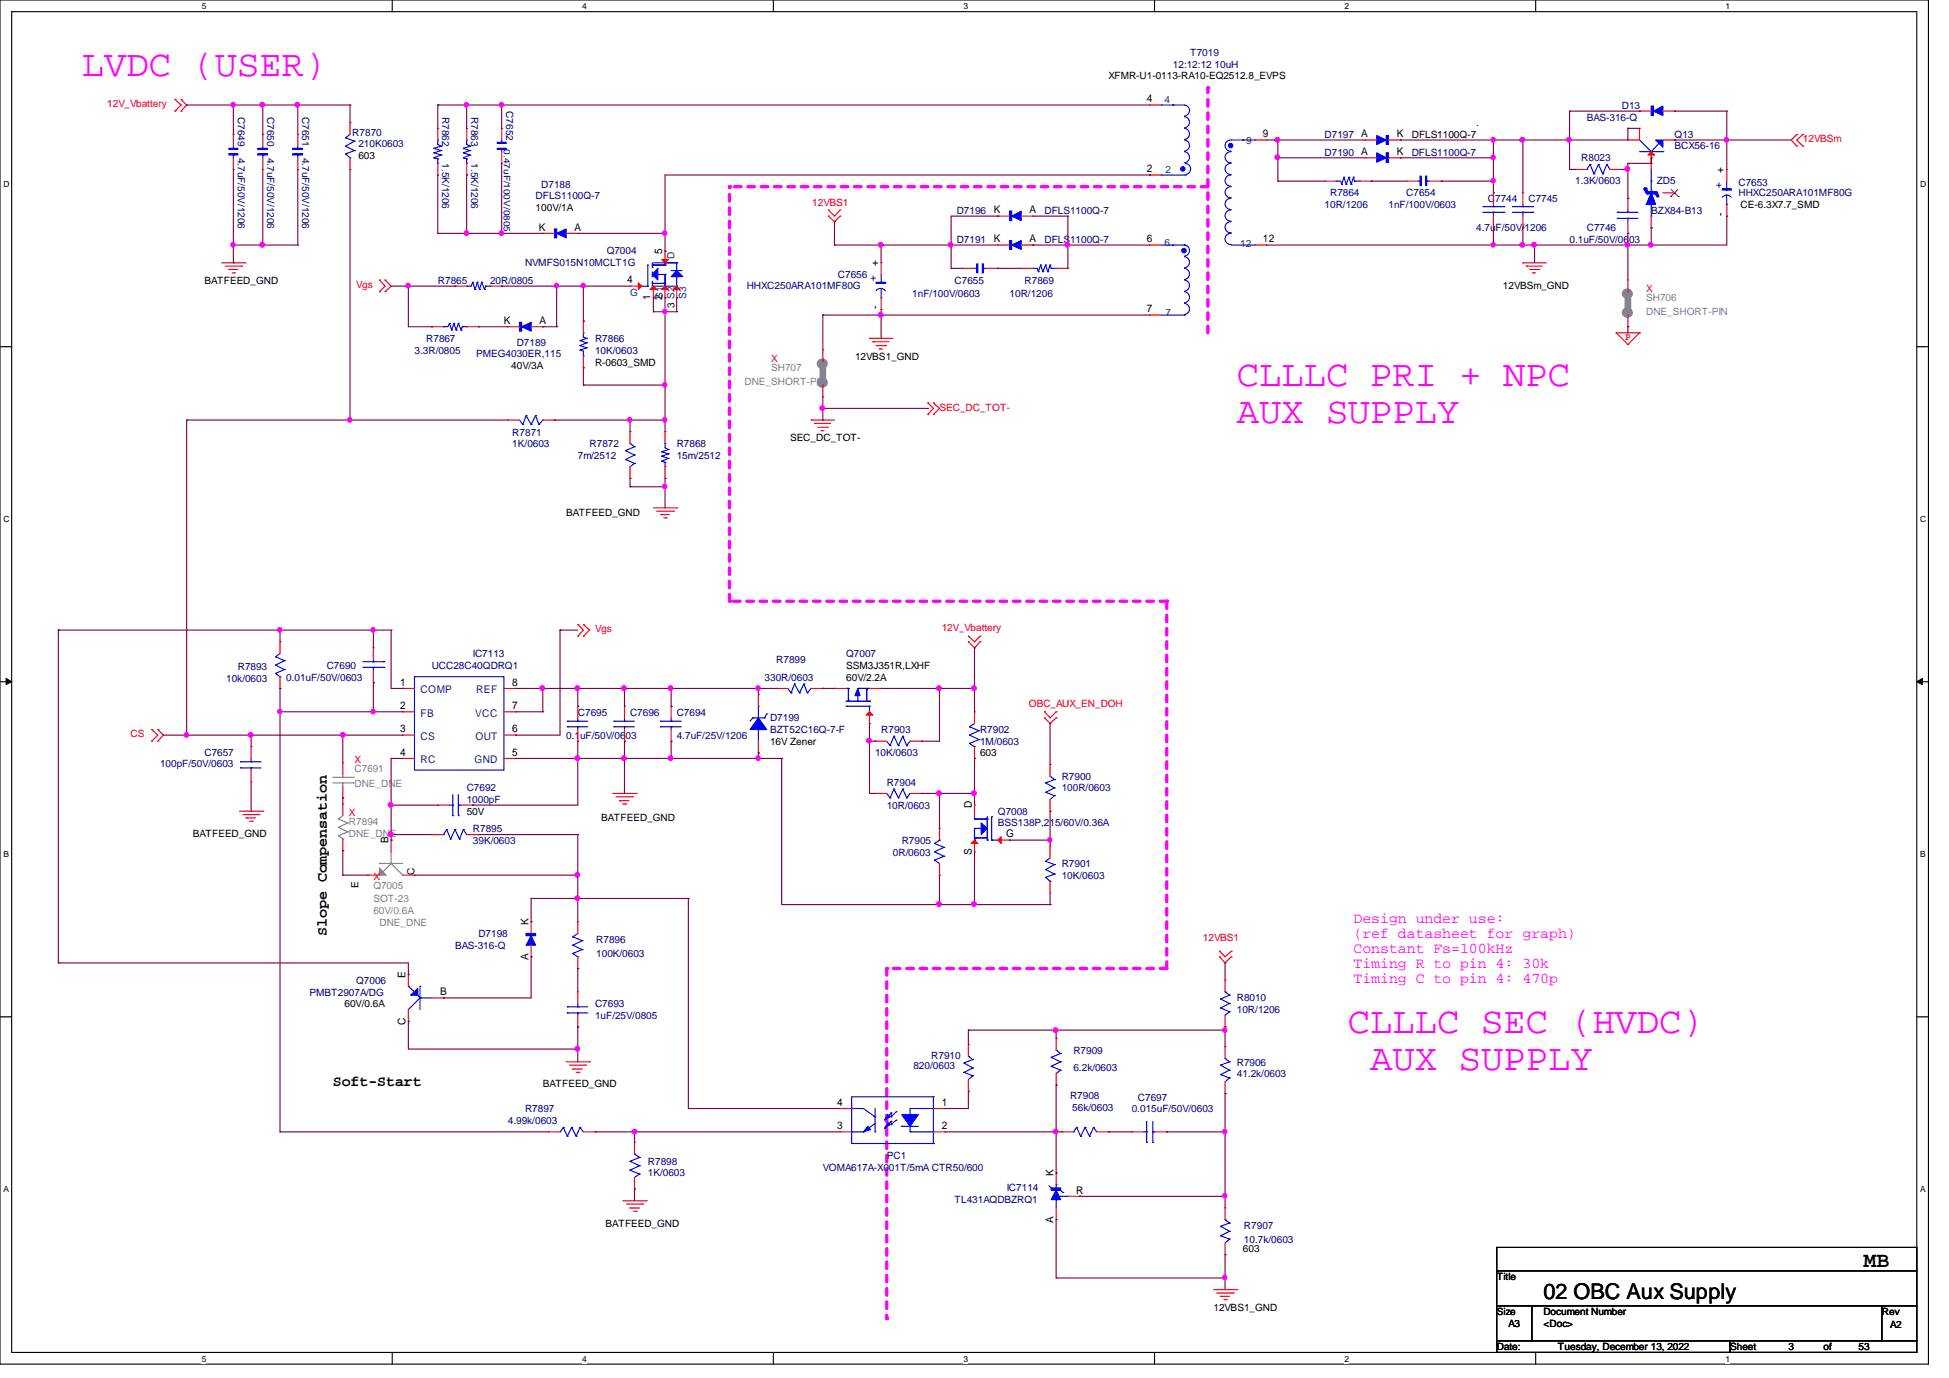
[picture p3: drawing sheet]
<svg xmlns="http://www.w3.org/2000/svg" width="297mm" height="210mm" viewBox="0 0 297 210" stroke-linecap="round" stroke-linejoin="round" font-family="sans-serif">
<defs><g id="words">
<g font-size="5.7" fill="#f0f">
<text x="12.4" y="11.6">LVDC (USER)</text>
<text x="188.5" y="58.8">CLLLC PRI + NPC</text>
<text x="188.5" y="64.4">AUX SUPPLY</text>
<text x="205.4" y="157.4">CLLLC SEC (HVDC)</text>
<text x="208.8" y="163.1">AUX SUPPLY</text>
</g>
<g font-size="3.3">
<text x="235.2" y="197.9">02 OBC Aux Supply</text>
<text x="284" y="193.1">MB</text>
</g>
<g font-size="2.3">
<text x="49.8" y="142.6" transform="rotate(-90 49.8 142.6)">Slope Compensation</text>
<text x="50.7" y="165.5">Soft-Start</text>
</g>
<g font-size="2.3" fill="#f0f">
<text x="206.2" y="140.6">Design under use:</text>
<text x="206.2" y="142.9">(ref datasheet for graph)</text>
<text x="206.2" y="145.2">Constant Fs=100kHz</text>
<text x="206.2" y="147.5">Timing R to pin 4: 30k</text>
<text x="206.2" y="149.8">Timing C to pin 4: 470p</text>
</g>
<g font-size="1.6">
<text x="174.8" y="15.6">4</text>
<text x="192.4" y="20.9">9</text>
<text x="212.9" y="20.9">K</text>
<text x="212.9" y="23.6">K</text>
<text x="174.8" y="26.2">2</text>
<text x="262.7" y="26.3" transform="rotate(-90 262.7 26.3)">+</text>
<text x="82.1" y="35.1">K</text>
<text x="87.5" y="35.1">A</text>
<text x="151.5" y="32.5">K</text>
<text x="156.9" y="32.5">A</text>
<text x="262.7" y="32.9" transform="rotate(-90 262.7 32.9)">-</text>
<text x="100.9" y="38.8" transform="rotate(-90 100.9 38.8)">5</text>
<text x="133.9" y="40.6" transform="rotate(-90 133.9 40.6)">+</text>
<text x="151.5" y="36.9">K</text>
<text x="156.9" y="36.9">A</text>
<text x="174.8" y="36.9">6</text>
<text x="192.4" y="36.9">12</text>
<text x="95.6" y="43.2">4</text>
<text x="99.1" y="45.7" transform="rotate(-90 99.1 45.7)">1</text>
<text x="100.9" y="45.7" transform="rotate(-90 100.9 45.7)">2S1</text>
<text x="133.9" y="47.2" transform="rotate(-90 133.9 47.2)">-</text>
<text x="174.8" y="47.6">7</text>
<text x="76.8" y="49.4">K</text>
<text x="82.2" y="49.4">A</text>
<text x="61" y="104.5">1</text>
<text x="78.1" y="104.5">8</text>
<text x="61" y="108">2</text>
<text x="61" y="111.6">3</text>
<text x="78.1" y="108">7</text>
<text x="78.1" y="111.6">6</text>
<text x="61" y="115.1">4</text>
<text x="78.1" y="115.1">5</text>
<text x="148.1" y="123.2" transform="rotate(-90 148.1 123.2)">D</text>
<text x="59.2" y="128.5" transform="rotate(-90 59.2 128.5)">B</text>
<text x="148.1" y="130.3" transform="rotate(-90 148.1 130.3)">S</text>
<text x="153.3" y="127.6">G</text>
<text x="80.5" y="141" transform="rotate(-90 80.5 141)">K</text>
<text x="61.8" y="149" transform="rotate(-90 61.8 149)">E</text>
<text x="80.5" y="146.3" transform="rotate(-90 80.5 146.3)">A</text>
<text x="67.1" y="151.6">B</text>
<text x="61.8" y="156.2" transform="rotate(-90 61.8 156.2)">C</text>
<text x="127.6" y="168.5">4</text>
<text x="127.6" y="172">3</text>
<text x="143.5" y="168.5">1</text>
<text x="143.5" y="172">2</text>
<text x="160.5" y="179.2" transform="rotate(-90 160.5 179.2)">K</text>
<text x="164" y="181.9">R</text>
<text x="160.5" y="186.4" transform="rotate(-90 160.5 186.4)">A</text>
</g>
<g font-size="1.6" fill="#004080">
<text x="64.1" y="105.7">COMP</text>
<text x="72.6" y="105.7">REF</text>
<text x="64.1" y="109.2">FB</text>
<text x="64.1" y="112.8">CS</text>
<text x="72.4" y="109.2">VCC</text>
<text x="72.5" y="112.8">OUT</text>
<text x="64.1" y="116.3">RC</text>
<text x="72.3" y="116.3">GND</text>
</g>
<g font-size="1.5" fill="#000080">
<text x="178.7" y="10.3">12:12:12 10uH</text>
<text x="181.4" y="8.6">T7019</text>
<text x="36.2" y="17.8" transform="rotate(90 36.2 17.8)">C7649</text>
<text x="40.7" y="17.8" transform="rotate(90 40.7 17.8)">C7650</text>
<text x="46.1" y="17.8" transform="rotate(90 46.1 17.8)">C7651</text>
<text x="67.4" y="17.8" transform="rotate(90 67.4 17.8)">R7862</text>
<text x="71.8" y="17.8" transform="rotate(90 71.8 17.8)">R7863</text>
<text x="77.1" y="16.9" transform="rotate(90 77.1 16.9)">C7652</text>
<text x="247.1" y="16.6">D13</text>
<text x="53.7" y="20.7">R7870</text>
<text x="54.6" y="22.4">210K0603</text>
<text x="201.8" y="21">D7197 A</text>
<text x="201.8" y="23.7">D7190 A</text>
<text x="215.1" y="23.7">DFLS1100Q-7</text>
<text x="241.8" y="18.4">BAS-316-Q</text>
<text x="255.2" y="21">Q13</text>
<text x="255.2" y="22.8">BCX56-16</text>
<text x="36.2" y="24" transform="rotate(90 36.2 24)">4.7uF/50V/1206</text>
<text x="40.7" y="24" transform="rotate(90 40.7 24)">4.7uF/50V/1206</text>
<text x="46.1" y="24" transform="rotate(90 46.1 24)">4.7uF/50V/1206</text>
<text x="67.4" y="24.9" transform="rotate(90 67.4 24.9)">1.5K/1206</text>
<text x="71.8" y="24.9" transform="rotate(90 71.8 24.9)">1.5K/1206</text>
<text x="82.5" y="28.6">D7188</text>
<text x="202.7" y="29.9">R7864</text>
<text x="214.3" y="29.9">C7654</text>
<text x="240" y="28.1">1.3K/0603</text>
<text x="241" y="24.6">R8023</text>
<text x="252.5" y="28.1">ZD5</text>
<text x="264.9" y="28.3">C7653</text>
<text x="264.9" y="29.9">HHXC250ARA101MF80G</text>
<text x="81.6" y="30.4">DFLS1100Q-7</text>
<text x="145.8" y="32.6">D7196</text>
<text x="159.2" y="32.6">DFLS1100Q-7</text>
<text x="201.8" y="31.7">10R/1206</text>
<text x="211.6" y="31.7">1nF/100V/0603</text>
<text x="225" y="35.2">4.7uF/50V/1206</text>
<text x="226.7" y="30.8">C7744</text>
<text x="232.9" y="30.8">C7745</text>
<text x="241.8" y="35.2">C7746</text>
<text x="251.6" y="32.6">BZX84-B13</text>
<text x="80" y="40.6">NVMFS015N10MCLT1G</text>
<text x="92.5" y="38.8">Q7004</text>
<text x="145.8" y="37">D7191</text>
<text x="159.2" y="37">DFLS1100Q-7</text>
<text x="239.2" y="37">0.1uF/50V/0603</text>
<text x="66.7" y="43.3">R7865</text>
<text x="74.7" y="43.3">20R/0805</text>
<text x="113.8" y="44.1">HHXC250ARA101MF80G</text>
<text x="127.7" y="42.3">C7656</text>
<text x="139" y="45.2">1nF/100V/0603</text>
<text x="145.5" y="43.3">C7655</text>
<text x="153.8" y="45.2">10R/1206</text>
<text x="156.1" y="43.3">R7869</text>
<text x="63.2" y="53.9">3.3R/0805</text>
<text x="64.9" y="52.2">R7867</text>
<text x="78.7" y="52.7">D7189</text>
<text x="90.7" y="52.2">R7866</text>
<text x="90.7" y="53.9">10K/0603</text>
<text x="72.6" y="54.4">PMEG4030ER,115</text>
<text x="78.1" y="66.4">R7871</text>
<text x="78.1" y="68.2">1K/0603</text>
<text x="88.1" y="69.9">7m/2512</text>
<text x="89.8" y="68.2">R7872</text>
<text x="103.1" y="68.2">R7868</text>
<text x="103.1" y="69.9">15m/2512</text>
<text x="49.8" y="101.9">C7690</text>
<text x="65.8" y="101.9">UCC28C40QDRQ1</text>
<text x="72.1" y="100.2">IC7113</text>
<text x="118.3" y="101">R7899</text>
<text x="128.9" y="100.2">Q7007</text>
<text x="34.5" y="103.9">10k/0603</text>
<text x="36.2" y="102.1">R7893</text>
<text x="43.6" y="103.7">0.01uF/50V/0603</text>
<text x="116.5" y="103.7">330R/0603</text>
<text x="86.3" y="112.6">0.1uF/50V/0603</text>
<text x="88.1" y="109.1">C7695</text>
<text x="96" y="109.1">C7696</text>
<text x="103.1" y="109.1">C7694</text>
<text x="103.1" y="112.6">4.7uF/25V/1206</text>
<text x="117.3" y="109.9">D7199</text>
<text x="117.3" y="111.7">BZT52C16Q-7-F</text>
<text x="134.3" y="111.7">R7903</text>
<text x="149.4" y="111.7">R7902</text>
<text x="149.4" y="113.5">1M/0603</text>
<text x="24.4" y="116.8">100pF/50V/0603</text>
<text x="31.2" y="115.2">C7657</text>
<text x="133.4" y="115.2">10K/0603</text>
<text x="135.1" y="119.7">R7904</text>
<text x="161.8" y="118.8">R7900</text>
<text x="71.1" y="120.6">C7692</text>
<text x="71.1" y="122.3">1000pF</text>
<text x="135.1" y="123.3">10R/0603</text>
<text x="152.1" y="124.1">Q7008</text>
<text x="152.1" y="125.9">BSS138P,215/60V/0.36A</text>
<text x="161.8" y="120.6">100R/0603</text>
<text x="72.1" y="126.8">R7895</text>
<text x="72.1" y="128.6">39K/0603</text>
<text x="136.1" y="130.4">0R/0603</text>
<text x="137.4" y="128.6">R7905</text>
<text x="161.8" y="132.2">R7901</text>
<text x="161.8" y="133.9">10K/0603</text>
<text x="72.9" y="142.8">D7198</text>
<text x="90.8" y="143.7">R7896</text>
<text x="54.3" y="149.9">Q7006</text>
<text x="69.3" y="144.6">BAS-316-Q</text>
<text x="90.8" y="145.8">100K/0603</text>
<text x="47.2" y="151.7">PMBT2907A/DG</text>
<text x="90.7" y="153.5">C7693</text>
<text x="90.7" y="155.3">1uF/25V/0805</text>
<text x="188.5" y="152.6">R8010</text>
<text x="188.5" y="154.3">10R/1206</text>
<text x="141.9" y="161.3">R7910</text>
<text x="163.6" y="160.6">R7909</text>
<text x="139.2" y="162.9">820/0603</text>
<text x="163.1" y="167.5">R7908</text>
<text x="163.6" y="163.2">6.2k/0603</text>
<text x="173.4" y="167.7">C7697</text>
<text x="188.5" y="162.4">R7906</text>
<text x="188.5" y="164.2">41.2k/0603</text>
<text x="77.4" y="171.3">4.99k/0603</text>
<text x="80" y="169.5">R7897</text>
<text x="163.4" y="169.2">56k/0603</text>
<text x="172.5" y="169.5">0.015uF/50V/0603</text>
<text x="98.7" y="177.5">R7898</text>
<text x="98.7" y="179.2">1K/0603</text>
<text x="125.4" y="178.4">VOMA617A-X001T/5mA CTR50/600</text>
<text x="135.1" y="176.6">PC1</text>
<text x="145.5" y="183.3">TL431AQDBZRQ1</text>
<text x="153.4" y="181.5">IC7114</text>
<text x="189.6" y="187.3">R7907</text>
<text x="189.6" y="189.4">10.7k/0603</text>
</g>
<g font-size="1.5" fill="#f00">
<text x="16.3" y="16.3">12V_Vbattery</text>
<text x="274.7" y="21.7">12VBSm</text>
<text x="123.8" y="31.3">12VBS1</text>
<text x="54.3" y="43.9">Vgs</text>
<text x="250.9" y="44.4">X</text>
<text x="247.7" y="51.8">P</text>
<text x="117.5" y="55.1">X</text>
<text x="143.2" y="62.6">SEC_DC_TOT-</text>
<text x="90.7" y="96.4">Vgs</text>
<text x="143.5" y="96.2">12V_Vbattery</text>
<text x="156.8" y="107.8">OBC_AUX_EN_DOH</text>
<text x="19.9" y="112.4">CS</text>
<text x="54" y="116.3">X</text>
<text x="53.2" y="124.3">X</text>
<text x="56.9" y="134.1">X</text>
<text x="183.3" y="143.3">12VBS1</text>
</g>
<g font-size="1.5">
<text x="168.9" y="12.1">XFMR-U1-0113-RA10-EQ2512.8_EVPS</text>
<text x="215.1" y="21">DFLS1100Q-7</text>
<text x="225" y="19.2">.</text>
<text x="54.6" y="24.2">603</text>
<text x="81.6" y="32.2">100V/1A</text>
<text x="265.3" y="31.7">CE-6.3X7.7_SMD</text>
<text x="31.2" y="43.3">BATFEED_GND</text>
<text x="102.8" y="46.9" transform="rotate(-90 102.8 46.9)">3 S2</text>
<text x="229" y="44.1">12VBSm_GND</text>
<text x="77.9" y="56.2">40V/3A</text>
<text x="90.7" y="55.7">R-0603_SMD</text>
<text x="130.3" y="54.8">12VBS1_GND</text>
<text x="120.4" y="67.2">SEC_DC_TOT-</text>
<text x="86.3" y="78.6">BATFEED_GND</text>
<text x="128.9" y="101.9">SSM3J351R,LXHF</text>
<text x="128.9" y="103.7">60V/2.2A</text>
<text x="117.3" y="113.5">16V Zener</text>
<text x="149.4" y="115.2">603</text>
<text x="71.1" y="124.1">50V</text>
<text x="91.6" y="125.1">BATFEED_GND</text>
<text x="29.4" y="127.5">BATFEED_GND</text>
<text x="54.6" y="135.3" transform="rotate(-90 54.6 135.3)">E</text>
<text x="63.2" y="133.4" transform="rotate(-90 63.2 133.4)">C</text>
<text x="52.5" y="153.5">60V/0.6A</text>
<text x="82.7" y="165.7">BATFEED_GND</text>
<text x="92.3" y="187">BATFEED_GND</text>
<text x="189.4" y="190.8">603</text>
<text x="228.1" y="195.1">Title</text>
<text x="184.9" y="199.7">12VBS1_GND</text>
<text x="228.1" y="200.4">Size</text>
<text x="229.9" y="202.2">A3</text>
<text x="235.2" y="200.4">Document Number</text>
<text x="235.2" y="202.2">&lt;Doc&gt;</text>
<text x="286.8" y="200.4">Rev</text>
<text x="288" y="202.4">A2</text>
<text x="228.1" y="205.7">Date:</text>
<text x="237.4" y="205.7">Tuesday, December 13, 2022</text>
<text x="263.6" y="205.7">Sheet</text>
<text x="272.5" y="205.7">3</text>
<text x="277.9" y="205.7">of</text>
<text x="283.2" y="205.7">53</text>
</g>
<g font-size="1.5" fill="#004080">
<text x="177.5" y="15.7">4</text>
<text x="189.9" y="21.9">9</text>
<text x="177.6" y="26.3">2</text>
<text x="102.8" y="39.5" transform="rotate(-90 102.8 39.5)">D</text>
<text x="177.5" y="37.5">6</text>
<text x="189" y="37.7">12</text>
<text x="96" y="45">G</text>
<text x="104.6" y="45.6" transform="rotate(-90 104.6 45.6)">S3</text>
<text x="177.6" y="48.2">7</text>
</g>
<g font-size="1.5" fill="#00f">
<text x="261.5" y="28.6">+</text>
<text x="132.7" y="42.8">+</text>
</g>
<g font-size="1.5" fill="#808080">
<text x="250.9" y="45.9">SH706</text>
<text x="250.9" y="48">DNE_SHORT-PIN</text>
<text x="113.5" y="58.7">DNE_SHORT-PIN</text>
<text x="117.5" y="56.6">SH707</text>
<text x="54" y="117.7">C7691</text>
<text x="54" y="119.9">DNE_DNE</text>
<text x="53.2" y="125.7">R7894</text>
<text x="53.2" y="127.5">DNE_DNE</text>
<text x="56.9" y="135.5">Q7005</text>
<text x="56.9" y="137.5">SOT-23</text>
<text x="56.9" y="139.3">60V/0.6A</text>
<text x="57.8" y="141.1">DNE_DNE</text>
</g>
<text font-size="1.4" fill="#000080" x="76.8" y="22.8" transform="rotate(90 76.8 22.8)">0.47uF/100V/0805</text>
<g font-size="1.3">
<text x="30.7" y="1.4">5</text>
<text x="88.7" y="1.4">4</text>
<text x="146.8" y="1.4">3</text>
<text x="204.9" y="1.4">2</text>
<text x="263" y="1.4">1</text>
<text x=".5" y="28.4">D</text>
<text x="292.6" y="28.4">D</text>
<text x=".5" y="79.5">C</text>
<text x="292.6" y="79.5">C</text>
<text x=".5" y="130.6">B</text>
<text x="292.6" y="130.6">B</text>
<text x=".5" y="181.6">A</text>
<text x="292.6" y="181.6">A</text>
<text x="30.7" y="207.5">5</text>
<text x="88.7" y="207.5">4</text>
<text x="146.8" y="207.5">3</text>
<text x="204.9" y="207.5">2</text>
<text x="263" y="207.5">1</text>
</g>
</g></defs>
<path d="M0 0h293.9v207.9h-293.9zM1.8 1.8h290.3v204.3h-290.3z" fill="none" stroke="#000" stroke-width=".17"/>
<g fill="#fff">
<path d="M30.7 .3h.7v1.4h-.7z"/>
<path d="M30.7 206.3h.7v1.5h-.7z"/>
</g>
<path d="M59.8 0v1.8M59.8 206.1v1.8" fill="none" stroke="#000" stroke-width=".17"/>
<g fill="#fff">
<path d="M88.7 .3h.7v1.4h-.7z"/>
<path d="M88.7 206.3h.7v1.5h-.7z"/>
</g>
<path d="M117.9 0v1.8M117.9 206.1v1.8" fill="none" stroke="#000" stroke-width=".17"/>
<g fill="#fff">
<path d="M146.8 .3h.7v1.4h-.7z"/>
<path d="M146.8 206.3h.7v1.5h-.7z"/>
</g>
<path d="M175.9 0v1.8M175.9 206.1v1.8" fill="none" stroke="#000" stroke-width=".17"/>
<g fill="#fff">
<path d="M204.9 .3h.7v1.4h-.7z"/>
<path d="M204.9 206.3h.7v1.5h-.7z"/>
</g>
<path d="M234 0v1.8M234 206.1v1.8" fill="none" stroke="#000" stroke-width=".17"/>
<g fill="#fff">
<path d="M263 .3h.7v1.4h-.7z"/>
<path d="M263 206.3h.7v1.5h-.7z"/>
<path d="M.5 27.3h.9v1.4h-.9z"/>
<path d="M292.6 27.3h.9v1.4h-.9z"/>
<path d="M.5 78.3h.9v1.5h-.9z"/>
<path d="M292.6 78.3h.9v1.5h-.9z"/>
</g>
<path d="M0 52.8h1.8M292.1 52.8h1.8" fill="none" stroke="#000" stroke-width=".17"/>
<g fill="#fff">
<path d="M.5 129.4h.9v1.4h-.9z"/>
<path d="M292.6 129.4h.9v1.4h-.9z"/>
</g>
<path d="M0 103.9h1.8M292.1 103.9h1.8" fill="none" stroke="#000" stroke-width=".17"/>
<path d="M.9 103.4l.9 .5-.9 .4zM292.1 103.9l.8-.5v.9z" fill="#000"/>
<path d="M.9 103.4l.9 .5-.9 .4zM292.1 103.9l.8-.5v.9z" fill="none" stroke="#000" stroke-width=".15"/>
<g fill="#fff">
<path d="M.5 180.4h.8v1.5h-.8z"/>
<path d="M292.6 180.4h.8v1.5h-.8z"/>
</g>
<path d="M0 154.9h1.8M292.1 154.9h1.8" fill="none" stroke="#000" stroke-width=".17"/>
<path d="M184.1 50.7v-37.3" fill="none" stroke="#f0f" stroke-width=".51" stroke-dasharray="1 1"/>
<circle cx="184.1" cy="13.4" r=".25" fill="#f0f" stroke-dasharray="1 1"/>
<path d="M184.1 28.4h-72.9" fill="none" stroke="#f0f" stroke-width=".51" stroke-dasharray="1 1"/>
<circle cx="111.2" cy="28.4" r=".25" fill="#f0f" stroke-dasharray="1 1"/>
<path d="M135.1 147.6v53.3" fill="none" stroke="#f0f" stroke-width=".51" stroke-dasharray="1 1"/>
<circle cx="135.1" cy="200.9" r=".25" fill="#f0f" stroke-dasharray="1 1"/>
<path d="M111.2 91.6v-63.2" fill="none" stroke="#f0f" stroke-width=".51" stroke-dasharray="1 1"/>
<circle cx="111.2" cy="28.4" r=".25" fill="#f0f" stroke-dasharray="1 1"/>
<path d="M177.8 91.6h-66.6" fill="none" stroke="#f0f" stroke-width=".51" stroke-dasharray="1 1"/>
<circle cx="111.2" cy="91.6" r=".25" fill="#f0f" stroke-dasharray="1 1"/>
<path d="M177.8 147.6v-56" fill="none" stroke="#f0f" stroke-width=".51" stroke-dasharray="1 1"/>
<circle cx="177.8" cy="91.6" r=".25" fill="#f0f" stroke-dasharray="1 1"/>
<path d="M177.8 147.6h-42.7" fill="none" stroke="#f0f" stroke-width=".51" stroke-dasharray="1 1"/>
<circle cx="135.1" cy="147.6" r=".25" fill="#f0f" stroke-dasharray="1 1"/>
<g fill="none" stroke="#f00" stroke-width=".17">
<path d="M26.7 16.9h.1M26.7 15.2h.1M26.7 15.2l.9 .8-.9 .9M27.6 15.2h.1M27.6 16.9h.1M27.6 15.2l.8 .8-.8 .9M66.7 19.6h.1M66.7 19.6v1.7M66.7 26.7h.1M66.7 24.9v1.8M126.2 32.9h.1M126.2 32h.1"/>
<path d="M126.2 32.9l1 .9 .8-.9M126.2 32l1 .9 .8-.9M128 32.9h.1M128 32h.1M273.8 20.5h.1M273.8 22.3h.1M273.8 20.5l-.8 .8 .8 1M274.7 22.3h.1M274.7 20.5h.1M274.7 20.5l-.9 .8 .9 1M33.8 40h3.5M34.3 40.6h2.5"/>
<path d="M34.9 41.1h.1M34.9 41.1h1.3M35.4 41.6h.3M35.7 41.6h.1M36.8 40.6h.1M37.3 40h.1M57.8 42.7h.1M57.8 44.4h.1M57.8 42.7l.9 .9-.9 .8M58.7 44.4h.1M58.7 42.7h.1M58.7 42.7l.9 .9-.9 .8"/>
<path d="M65.8 49.8h.1M65.8 49.8h1.8M71.1 49.8h1.8M72.9 49.8h.1M132.5 51.6h.1M132.5 51.6h3.6M133 52.1h.1M133 52.1h2.5M133.5 52.7h1.5M134 53.2h.1M134 53.2h.5M135 52.7h.1"/>
<path d="M232.1 40h.1M232.1 40h3.5M232.6 40.6h.1M232.6 40.6h2.4M233.1 41.1h1.4M233.6 41.6h.1M233.6 41.6h.4M234.5 41.1h.1M246.3 50.7h.1M246.3 50.7h3.6M246.3 50.7l1.8 1.8M248.1 52.5h.1"/>
<path d="M249.9 50.7h.1M249.9 50.7l-1.8 1.8M99.6 77.4h3.5M100.1 77.9h2.5M100.7 78.4h.1M100.7 78.4h1.3M101.2 78.9h.3M101.5 78.9h.1M102.6 77.9h.1M103.1 77.4h.1M123.6 64h.1M123.6 64h3.6"/>
<path d="M124.1 64.5h.1M124.1 64.5h2.5M124.6 65.1h1.5M125.1 65.6h.1M125.1 65.6h.5M126.1 65.1h.1M141.4 63.2h.1M141.4 61.4h.1M141.4 61.4l.8 .8-.8 1M142.2 63.2h.1M142.2 61.4h.1M142.2 61.4l1 .8-1 1"/>
<path d="M88.1 96.9h.1M88.1 95.2h.1M88.1 95.2l.8 .8-.8 .9M88.9 96.9h.1M88.9 95.2h.1M88.9 95.2l.9 .8-.9 .9M147.6 97.8h.1M147.6 96.9h.1M147.6 97.8l.9 .9 .9-.9M147.6 96.9l.9 .9 .9-.9M149.4 97.8h.1M149.4 96.9h.1"/>
<path d="M23.1 111.2h.1M23.1 112.9h.1M23.1 111.2l.9 .8-.9 .9M24 112.9h.1M24 111.2h.1M24 111.2l.9 .8-.9 .9M88.1 112.9h.1M88.1 107.6h.1M88.1 107.6v1.8M88.1 111.2v1.7M159.2 109.4h.1M159.2 108.5h.1"/>
<path d="M159.2 109.4l.8 .8 1-.8M159.2 108.5l.8 .9 1-.9M161 109.4h.1M161 108.5h.1M36.5 123.6h3.5M37 124.1h2.5M37.5 124.6h.1M37.5 124.6h1.4M38 125.1h.4M38.4 125.1h.1M39.5 124.1h.1M40 123.6h.1"/>
<path d="M93.4 120.9h3.5M93.9 121.4h2.5M94.4 122h.1M94.4 122h1.4M94.9 122.5h.4M95.3 122.5h.1M96.4 121.4h.1M96.9 120.9h.1M160 128.9h.1M160 136.1h.1M160 128.9v1.8M160 134.3v1.8"/>
<path d="M185.8 145.8h.1M185.8 144.9h.1M185.8 145.8l.9 .9 .9-.9M185.8 144.9l.9 .9 .9-.9M187.6 145.8h.1M187.6 144.9h.1M86.3 161.8h3.5M86.8 162.3h2.4M87.3 162.9h.1M87.3 162.9h1.4M87.8 163.4h.4M88.2 163.4h.1"/>
<path d="M89.2 162.3h.1M89.8 161.8h.1M94.9 183h3.6M95.5 183.5h2.5M96 184.1h.1M96 184.1h1.5M96.5 184.6h.4M96.9 184.6h.1M98 183.5h.1M98.5 183h.1M184.9 196.5h3.6M185.4 197h2.6"/>
<path d="M186 197.5h.1M186 197.5h1.4M186.5 198h.4M186.9 198h.1M188 197h.1M188.5 196.5h.1"/>
</g>
<path d="M228.1 190.1h64v3.5h-64zM228.1 193.6h64v5.4h-64zM228.1 199h5.3v5.3h-5.3zM233.4 199h53.4v5.3h-53.4zM286.8 199h5.3v5.3h-5.3zM228.1 204.3h35.6v1.8h-35.6zM263.7 204.3h28.4v1.8h-28.4z" fill="none" stroke="#000" stroke-width=".17"/>
<g fill="none" stroke="#00f" stroke-width=".17">
<path d="M66.1 22.6h.1M66.1 23.3h.1M66.1 24h.1M66.1 22.6l1.1 .3M66.1 23.3l1.1 .3M66.1 24l.6 .2M66.7 21.3h.1M66.7 24.9h.1M66.7 24.2h.1M66.7 21.3v.7l.5 .3M66.7 24.2v.7M67.2 22.3h.1"/>
<path d="M67.2 22.9h.1M67.2 23.6h.1M67.2 22.3l-1.1 .3M67.2 22.9l-1.1 .4M67.2 23.6l-1.1 .4M67.6 49.8h.1M68.5 49.3h.1M68.5 49.3l.3 1M68.5 49.3l-.3 .5h-.6M68.8 50.3h.1M69.2 49.3h.1M69.2 49.3l-.4 1"/>
<path d="M69.2 49.3l.3 1M69.5 50.3h.1M69.8 49.3h.1M69.8 49.3l-.3 1M69.8 49.3l.5 1M70.3 50.3h.1M70.4 49.8h.1M70.4 49.8h.7M70.4 49.8l-.1 .5M71.1 49.8h.1M86.4 109.9h.1M86.4 110.7h.1"/>
<path d="M86.4 109.9h3.2M86.4 110.7h3.2M88.1 110.7h.1M88.1 109.9h.1M88.1 109.4v.5M88.1 110.7v.5M159.3 131.2h.1M159.3 132.5h.1M159.3 133.7h.1M159.3 131.2l1.4 .5M159.3 132.5l1.4 .7M159.3 133.7l.7 .6"/>
<path d="M160 134.3h.1M160 130.7l-.7 .5M160.7 131.7h.1M160.7 133.2h.1M160.7 131.7l-1.4 .8M160.7 133.2l-1.4 .5"/>
</g>
<path d="M211.2 20.7h.4v1.3h-.4z" fill-rule="evenodd" fill="#00f"/>
<path d="M211.2 20.7h.4v1.3h-.4z" fill="none" stroke="#00f" stroke-width=".17"/>
<path d="M209.8 20.7l1.4 .6-1.4 .7z" fill-rule="evenodd" fill="#00f"/>
<path d="M209.8 20.7l1.4 .6-1.4 .7z" fill="none" stroke="#00f" stroke-width=".17"/>
<path d="M208 21.3h.1M208 21.3h1.8M211.6 21.3h1.8M213.4 21.3h.1" fill="none" stroke="#f00" stroke-width=".17"/>
<path d="M79.2 49.1h.3v1.4h-.3z" fill-rule="evenodd" fill="#00f"/>
<path d="M79.2 49.1h.3v1.4h-.3z" fill="none" stroke="#00f" stroke-width=".17"/>
<path d="M79.5 49.8l1.4-.7v1.4z" fill-rule="evenodd" fill="#00f"/>
<g fill="none" stroke="#00f" stroke-width=".17">
<path d="M70.6 22.6h.1M70.6 23.3h.1M70.6 24h.1M70.6 22.6l1 .3M70.6 23.3l1 .3M70.6 24l.5 .2M71.1 21.3h.1M71.1 24.9h.1M71.1 24.2h.1M71.1 21.3v.7l.5 .3M71.1 24.2v.7M71.6 22.3h.1"/>
<path d="M71.6 22.9h.1M71.6 23.6h.1M71.6 22.3l-1 .3M71.6 22.9l-1 .4M71.6 23.6l-1 .4M79.5 49.8l1.4-.7v1.4zM95.3 70h.1M95.3 68.7h.1M95.3 70l1.4 .6M95.3 68.7l1.4 .6M96 67.6h.1M96 67.6l.7 .5"/>
<path d="M96.7 70.6h.1M96.7 69.3h.1M96.7 68.1h.1M96.7 70.6l-.7 .5M96.7 69.3l-1.4 .7M96.7 68.1l-1.4 .6M93.6 109.9h.1M93.6 110.7h.1M93.6 109.9h3.1M93.6 110.7h3.1M95.2 110.7h.1M95.2 109.9h.1"/>
<path d="M95.2 109.4v.5M95.2 110.7v.5M128.9 107.6h.1M128.9 106.8h3.6M128.9 104.9h.4M128.9 107.6h3.6M129.3 104.9h.1M129.3 106.7h.1M129.3 106.8h.1M129.3 104.9v1.9M130.7 106.8h.1M130.7 104.9h1.8"/>
<path d="M130.7 105.8v1M132.1 105.1h.1M132.1 104.9h.1M132.1 104.9v1.9M132.5 106.8h.1M132.5 104.9h.1M132.5 107.6h.1M132.5 107.6v.9M96 178.3h.1M96 177h.1M96 178.3l1.5 .6M96 177l1.5 .6"/>
<path d="M96.7 175.9h.1M96.7 175.9l.8 .5M97.5 178.9h.1M97.5 177.6h.1M97.5 176.4h.1M97.5 178.9l-.8 .5M97.5 177.6l-1.5 .7M97.5 176.4l-1.5 .6M146.9 163.4h.1M146.9 162h.1M146.9 163.4l1.4 .5M146.9 162l1.4 .7"/>
<path d="M147.6 161h.1M147.6 161l.7 .5M148.3 163.9h.1M148.3 162.7h.1M148.3 161.5h.1M148.3 163.9l-.7 .6M148.3 162.7l-1.4 .7M148.3 161.5l-1.4 .5"/>
</g>
<g fill="none" stroke="#f00" stroke-width=".17">
<path d="M71.1 19.6h.1M71.1 19.6v1.7M71.1 26.7h.1M71.1 24.9v1.8M77.4 49.8h.1M77.4 49.8h1.8M80.9 49.8h1.8M82.7 49.8h.1M96 72.9h.1M96 65.8h.1M96 65.8v1.8M96 71.1v1.8"/>
<path d="M95.2 112.9h.1M95.2 107.6h.1M95.2 107.6v1.8M95.2 111.2v1.7M147.6 159.2h.1M147.6 159.2v1.8M96.7 174.1h.1M96.7 174.1v1.8M96.7 179.4v1.8M147.6 166.3h.1M147.6 164.5v1.8M96.7 181.2h.1"/>
</g>
<path d="M130.7 104.9l.4 1.1h-.8z" fill="#00f"/>
<path d="M130.7 104.9l.4 1.1h-.8z" fill="none" stroke="#00f" stroke-width=".17"/>
<path d="M132 109l.5-.5 .5 .5z" fill="#f00"/>
<path d="M102.3 112.9h.1M102.3 107.6h.1M102.3 107.6v1.8M102.3 111.2v1.7M127.2 104.9h.1M127.2 104.9h1.7M132 109l.5-.5 .5 .5zM132.5 110.2h.1M132.5 108.5v1.7M132.5 104.9h1.8M134.3 104.9h.1" fill="none" stroke="#f00" stroke-width=".17"/>
<path d="M76.5 21.7h.1M76.5 21.3v.4M100.7 109.9h.1M100.7 110.7h.1M100.7 109.9h3.1M100.7 110.7h3.1M102.3 110.7h.1M102.3 109.9h.1M102.3 109.4v.5M102.3 110.7v.5" fill="none" stroke="#00f" stroke-width=".17"/>
<path d="M75.8 22.6h1.3v.2h-1.3z" fill-rule="evenodd" fill="#00f"/>
<path d="M75.8 22.6h1.3v.2h-1.3zM76.5 22.8h.1M76.5 22.8v.3" fill="none" stroke="#00f" stroke-width=".17"/>
<path d="M75.8 21.7h1.3v.1h-1.3z" fill-rule="evenodd" fill="#00f"/>
<path d="M75.8 21.7h1.3v.1h-1.3z" fill="none" stroke="#00f" stroke-width=".17"/>
<path d="M76.5 19.6h.1M76.5 19.6v1.7M76.5 24.9h.1M76.5 23.1v1.8" fill="none" stroke="#f00" stroke-width=".17"/>
<path d="M161 181.4l.6 1.4h-1.4z" fill-rule="evenodd" fill="#00f"/>
<path d="M161 181.4l.6 1.4h-1.4z" fill="none" stroke="#00f" stroke-width=".17"/>
<path d="M160.2 181h1.4v.4h-1.4z" fill-rule="evenodd" fill="#00f"/>
<path d="M159.9 180.7l.5 .5M160.2 181h1.4v.4h-1.4zM160.4 181.2h.1M161 180.5h.1M161 182.8h.1M161 180.5v.5M161 182.8v1.3M161.3 182.3h1.4M161.5 181.2l.5 .5M162 181.7h.1M162.7 182.3h.1" fill="none" stroke="#00f" stroke-width=".17"/>
<path d="M161 178.7h.1M161 178.7v1.8M161 185.8h.1M161 184.1v1.7M162.7 182.3h1.8M164.5 182.3h.1" fill="none" stroke="#f00" stroke-width=".17"/>
<path d="M211.2 23.3h.4v1.4h-.4z" fill-rule="evenodd" fill="#00f"/>
<path d="M211.2 23.3h.4v1.4h-.4z" fill="none" stroke="#00f" stroke-width=".17"/>
<path d="M209.8 23.3l1.4 .7-1.4 .7z" fill-rule="evenodd" fill="#00f"/>
<g fill="none" stroke="#00f" stroke-width=".17">
<path d="M209.8 23.3l1.4 .7-1.4 .7zM246.5 33.3h.1M246.5 32.3h.1M246.5 33.3h3.1M246.5 32.3h3.1M248.1 32.3h.1M248.1 33.3h.1M248.1 32v.3M248.1 33.3v.5M157.4 40.9h.1M157.4 40.9h.7l.1 .5M158.2 41.4h.1"/>
<path d="M158.6 40.4h.1M158.6 40.4l-.4 1M158.6 40.4l.3 1M158.9 41.4h.1M159.3 40.4h.1M159.3 40.4l-.4 1M159.3 40.4l.4 1M159.7 41.4h.1M160 40.4h.1M160 40.4l-.3 1M160 40.4l.2 .5M160.2 40.9h.1"/>
<path d="M160.2 40.9h.8M161 40.9h.1M36.7 116.1h.1M36.7 117h.1M36.7 116.1h3.1M36.7 117h3.1M38.3 117h.1M38.3 116.1h.1M38.3 115.6v.5M38.3 117v.3M68.5 122.7h.5M69 124.3h.1"/>
<path d="M69 122.7h.1M69 121.1v3.2M69.8 122.7h.1M69.8 124.3h.1M69.8 122.7h.5M69.8 121.1v3.2M160.2 162.5h.1M160.2 161.1h.1M160.2 162.5l1.4 .6M160.2 161.1l1.4 .7M161 160h.1M161 160l.6 .5"/>
<path d="M161.6 163.1h.1M161.6 161.8h.1M161.6 160.5h.1M161.6 163.1l-.6 .5M161.6 161.8l-1.4 .7M161.6 160.5l-1.4 .6"/>
</g>
<g fill="none" stroke="#f00" stroke-width=".17">
<path d="M208 24h.1M208 24h1.8M211.6 24h1.8M213.4 24h.1M248.1 30.2h.1M248.1 35.6h.1M248.1 30.2v1.8M248.1 33.8v1.8M155.6 40.9h.1M155.6 40.9h1.8M161 40.9h1.7M162.7 40.9h.1"/>
<path d="M38.3 119.1h.1M38.3 113.8h.1M38.3 113.8v1.8M38.3 117.3v1.8M52.2 122.5h.1M52.2 129.6h.1M52.2 122.5v1.8M52.2 127.8v1.8M66.7 122.7h.1M66.7 122.7h1.8M70.3 122.7h1.8M72.1 122.7h.1"/>
<path d="M161 158.2h.1M161 158.2v1.8M161 165.4h.1M161 163.6v1.8"/>
</g>
<path d="M51.6 124.8h.1M51.6 126.1h.1M51.6 127.3h.1M51.6 124.8l1.4 .6M51.6 126.1l1.4 .6M51.6 127.3l.6 .5M52.2 127.8h.1M52.2 124.3l-.6 .5M53 125.4h.1M53 126.7h.1M53 125.4l-1.4 .7M53 126.7l-1.4 .6" fill="none" stroke="#808080" stroke-width=".17"/>
<path d="M251.6 16.2h.4v1.4h-.4z" fill-rule="evenodd" fill="#00f"/>
<path d="M251.6 16.2h.4v1.4h-.4z" fill="none" stroke="#00f" stroke-width=".17"/>
<path d="M252 16.9l1.4-.7v1.4z" fill-rule="evenodd" fill="#00f"/>
<g fill="none" stroke="#00f" stroke-width=".17">
<path d="M252 16.9l1.4-.7v1.4zM100.8 68.8h.1M100.8 69.5h.1M100.8 70.3h.1M100.8 68.8l1.1 .4M100.8 69.5l1.1 .3M100.8 70.3l.5 .1M101.3 67.6h.1M101.3 71.1h.1M101.3 70.4h.1M101.3 67.6v.6l.6 .3M101.3 70.4v.7"/>
<path d="M101.9 68.5h.1M101.9 69.2h.1M101.9 69.8h.1M101.9 68.5l-1.1 .3M101.9 69.2l-1.1 .3M101.9 69.8l-1.1 .5M186 163.7h.1M186 162.3h.1M186 163.7l1.4 .6M186 162.3l1.4 .8M186.7 161.3h.1M186.7 161.3l.7 .5"/>
<path d="M187.4 164.3h.1M187.4 163.1h.1M187.4 161.8h.1M187.4 164.3l-.7 .5M187.4 163.1l-1.4 .6M187.4 161.8l-1.4 .5"/>
</g>
<path d="M249.9 16.9h.1M249.9 16.9h1.7M253.4 16.9h1.8M255.2 16.9h.1M101.3 65.8h.1M101.3 72.9h.1M101.3 65.8v1.8M101.3 71.1v1.8M186.7 159.5h.1M186.7 159.5v1.8M186.7 166.6h.1M186.7 164.8v1.8" fill="none" stroke="#f00" stroke-width=".17"/>
<path d="M80.2 142.2h1.4v.4h-1.4z" fill-rule="evenodd" fill="#00f"/>
<path d="M80.2 142.2h1.4v.4h-1.4z" fill="none" stroke="#00f" stroke-width=".17"/>
<path d="M80.9 142.6l.7 1.4h-1.4z" fill-rule="evenodd" fill="#00f"/>
<g fill="none" stroke="#00f" stroke-width=".17">
<path d="M216.1 27.6h.3M216.4 27.6h.1M71.1 43.6h.1M72.1 43h.1M72.1 43l.3 1.1M72.1 43l-.3 .6h-.7M72.4 44.1h.1M72.7 43h.1M72.7 43l-.3 1.1M72.7 43l.4 1.1M73.1 44.1h.1M73.4 43h.1"/>
<path d="M73.4 43l-.3 1.1M73.4 43l.4 1.1M73.8 44.1h.1M74 43.6h.1M74 43.6h.7M74 43.6l-.2 .5M74.7 43.6h.1M80.9 142.6l.7 1.4h-1.4zM186 188.3h.1M186 186.9h.1M186 188.3l1.4 .5M186 186.9l1.4 .7"/>
<path d="M186.7 185.8h.1M186.7 185.8l.7 .6M187.4 188.8h.1M187.4 187.6h.1M187.4 186.4h.1M187.4 188.8l-.7 .6M187.4 187.6l-1.4 .7M187.4 186.4l-1.4 .5"/>
</g>
<path d="M69.3 43.6h.1M69.3 43.6h1.8M74.7 43.6h1.8M76.5 43.6h.1M80.9 145.8h.1M80.9 140.5h.1M80.9 140.5v1.7M80.9 144v1.8M186.7 191.2h.1M186.7 184.1h.1M186.7 184.1v1.7M186.7 189.4v1.8" fill="none" stroke="#f00" stroke-width=".17"/>
<path d="M217.3 26.8h.1v1.5h-.1z" fill-rule="evenodd" fill="#00f"/>
<path d="M217.3 26.8h.1v1.5h-.1zM217.4 27.6h.1M217.4 27.6h.4" fill="none" stroke="#00f" stroke-width=".17"/>
<path d="M216.4 26.8h.2v1.5h-.2z" fill-rule="evenodd" fill="#00f"/>
<path d="M216.4 26.8h.2v1.5h-.2zM148.5 40.9h.3M148.8 40.9h.1" fill="none" stroke="#00f" stroke-width=".17"/>
<path d="M214.3 27.6h.1M214.3 27.6h1.8M217.8 27.6h1.8M219.6 27.6h.1" fill="none" stroke="#f00" stroke-width=".17"/>
<path d="M149.7 40.2h.2v1.4h-.2z" fill-rule="evenodd" fill="#00f"/>
<path d="M149.7 40.2h.2v1.4h-.2zM149.9 40.9h.1M149.9 40.9h.4" fill="none" stroke="#00f" stroke-width=".17"/>
<path d="M148.8 40.2h.2v1.4h-.2z" fill-rule="evenodd" fill="#00f"/>
<path d="M148.8 40.2h.2v1.4h-.2zM114.7 109.4h.1M114.7 109.4l-.4 .5M114.7 109.4h1.8M115.6 111.2h.1M115.6 107.6h.1M115.6 107.6v1.8M115.6 111.2v1.7M116.5 109.4h.1M116.8 108.8h.1M116.8 108.8l-.3 .6" fill="none" stroke="#00f" stroke-width=".17"/>
<path d="M146.7 40.9h.1M146.7 40.9h1.8M150.3 40.9h1.8M152.1 40.9h.1" fill="none" stroke="#f00" stroke-width=".17"/>
<path d="M115.6 109.4l1.2 1.8h-2.5z" fill-rule="evenodd" fill="#00f"/>
<g fill="none" stroke="#00f" stroke-width=".17">
<path d="M35.6 22.6h.1M35.6 22.3v.3M115.6 109.4l1.2 1.8h-2.5zM135.1 112.9l.5 .7M135.6 113.6h.1M136.2 112.2h.1M136.2 112.2l-.6 1.4M136.2 112.2l.7 1.4M136.9 113.6h.1M137.6 112.2h.1M137.6 112.2l-.7 1.4M137.6 112.2l.6 1.4"/>
<path d="M138.2 113.6h.1M138.7 112.9h.1M138.7 112.9l-.5 .7"/>
</g>
<path d="M115.6 114.7h.1M115.6 105.8h.1M115.6 105.8v1.8M115.6 112.9v1.8M133.3 112.9h.1M133.3 112.9h1.8M138.7 112.9h1.8M140.5 112.9h.1" fill="none" stroke="#f00" stroke-width=".17"/>
<path d="M34.9 23.5h1.3v.1h-1.3z" fill-rule="evenodd" fill="#00f"/>
<path d="M34.9 23.5h1.3v.1h-1.3zM35.6 23.6h.1M35.6 23.6v.4" fill="none" stroke="#00f" stroke-width=".17"/>
<path d="M34.9 22.6h1.3v.2h-1.3z" fill-rule="evenodd" fill="#00f"/>
<g fill="none" stroke="#00f" stroke-width=".17">
<path d="M34.9 22.6h1.3v.2h-1.3zM148.5 124.8h.1M148.5 126.2h.1M148.5 128h.1M148.5 127.7h.1M148.5 124.5v.3M148.5 126.2v1.8M148.5 124.8h2M148.5 126.2h1M148.5 127.7h2M148.7 127.7h.1M150.3 124.8h.1"/>
<path d="M150.5 128h.1M150.5 124.8h.1M150.5 124.5v3.5M151.1 128h.1M151.1 124.5h.1M151.1 128h1M151.1 124.5v3.5"/>
</g>
<path d="M35.6 20.5h.1M35.6 25.8h.1M35.6 20.5v1.8M35.6 24v1.8" fill="none" stroke="#f00" stroke-width=".17"/>
<path d="M149.5 125.4l1 .8-1 1z" fill="#00f"/>
<path d="M149.5 125.4l1 .8-1 1z" fill="none" stroke="#00f" stroke-width=".17"/>
<path d="M152.1 128l.5-.5v1z" fill="#f00"/>
<path d="M152.1 128l.5-.5v1zM152.1 128h1.7M153.8 128h.1" fill="none" stroke="#f00" stroke-width=".17"/>
<path d="M148 128.5l.5-.5 .5 .5z" fill="#f00"/>
<g fill="none" stroke="#f00" stroke-width=".17">
<path d="M201.8 27.6h.1M201.8 27.6h1.8M207.2 27.6h1.8M209 27.6h.1M227.6 29.4h.1M227.6 34.7h.1M227.6 29.4v1.8M227.6 32.9v1.8M148 128.5l.5-.5 .5 .5zM148.5 129.8h.1M148.5 122.7h.1M148.5 122.7v1.8"/>
<path d="M148.5 128v1.8M88.1 140.5h.1M88.1 147.6h.1M88.1 140.5v1.7M88.1 145.8v1.8"/>
</g>
<g fill="none" stroke="#00f" stroke-width=".17">
<path d="M203.6 27.6h.1M203.6 27.6h.7l.2 .5M204.5 28.1h.1M204.8 27h.1M204.8 27l-.3 1.1M204.8 27l.3 1.1M205.1 28.1h.1M205.6 27h.1M205.6 27l-.5 1.1M205.6 27l.3 1.1M205.9 28.1h.1M206.2 27h.1"/>
<path d="M206.2 27l-.3 1.1M206.2 27l.2 .6M206.4 27.6h.1M206.4 27.6h.8M207.2 27.6h.1M226 32.3h3.2M226 31.5h3.2M227.6 31.5h.1M227.6 32.3h.1M227.6 31.2v.3M227.6 32.3v.6M229.2 32.3h.1"/>
<path d="M229.2 31.5h.1M87.3 142.7h.1M87.3 144h.1M87.3 145.3h.1M87.3 142.7l1.4 .6M87.3 144l1.4 .7M87.3 145.3l.8 .5M88.1 145.8h.1M88.1 142.2l-.8 .5M88.7 143.3h.1M88.7 144.7h.1M88.7 143.3l-1.4 .7"/>
<path d="M88.7 144.7l-1.4 .6M131.6 172.5h.1M131.6 168.9l1.7 1.3M133.3 170.2h.1M133.3 172.5h.1M133.3 171.2l-1.7 1.3M133.3 168.9v3.6"/>
</g>
<path d="M132.2 171.6l.5 .5-1.1 .4z" fill="#00f"/>
<path d="M132.2 171.6l.5 .5-1.1 .4z" fill="none" stroke="#00f" stroke-width=".17"/>
<path d="M137.4 169.8h2.6l-1.3 1.8z" fill-rule="evenodd" fill="#00f"/>
<g fill="none" stroke="#00f" stroke-width=".17">
<path d="M135.8 171.4h.1M135.8 170.9h.1M135.8 170.2h.1M135.8 169.6h.1M135.8 169.6v.6M135.8 170.9v.5M135.8 170.9l-.7 .7M135.8 169.6l-.7 .7M136.6 170.7h.1M136.6 169.4h.1M136.6 170.7l-.8 .7M136.6 169.4l-.8 .8"/>
<path d="M137.4 169.8h2.6l-1.3 1.8zM137.4 171.6h.1M137.4 171.6h2.6M138.7 169.8h.1M138.7 172.5h.1M138.7 168.9v.9M138.7 171.6v.9"/>
</g>
<path d="M135.3 171l.3 .4-.8 .6z" fill="#00f"/>
<path d="M135.3 171l.3 .4-.8 .6z" fill="none" stroke="#00f" stroke-width=".17"/>
<path d="M135.3 169.8l.3 .4-.8 .5z" fill="#00f"/>
<g fill="none" stroke="#00f" stroke-width=".17">
<path d="M40 22.6h.1M40 22.3v.3M129.8 174.2h.1M129.8 168.9h.1M129.8 172.5h.1M129.8 174.2h12.4M129.8 168.9h1.8M129.8 172.5h1.8M135.3 169.8l.3 .4-.8 .5zM138.7 168.9h3.5M138.7 172.5h3.5M142.2 174.2h.1"/>
<path d="M142.2 167.1h.1M142.2 168.9h.1M142.2 172.5h.1M142.2 167.1v7.1M142.2 167.1h-12.4v7.1"/>
</g>
<path d="M128 168.9h.1M128 172.5h.1M128 168.9h1.8M128 172.5h1.8M142.2 168.9h1.8M142.2 172.5h1.8M144 168.9h.1M144 172.5h.1" fill="none" stroke="#f00" stroke-width=".17"/>
<path d="M39.3 23.5h1.4v.1h-1.4z" fill-rule="evenodd" fill="#00f"/>
<path d="M39.3 23.5h1.4v.1h-1.4zM40 23.6h.1M40 23.6v.4" fill="none" stroke="#00f" stroke-width=".17"/>
<path d="M39.3 22.6h1.4v.2h-1.4z" fill-rule="evenodd" fill="#00f"/>
<path d="M39.3 22.6h1.4v.2h-1.4z" fill="none" stroke="#00f" stroke-width=".17"/>
<path d="M40 20.5h.1M40 25.8h.1M40 20.5v1.8M40 24v1.8" fill="none" stroke="#f00" stroke-width=".17"/>
<path d="M248.1 44.8v2.9" fill="none" stroke="#808080" stroke-width="1"/>
<circle cx="248.1" cy="44.8" r=".51" fill="#808080"/>
<path d="M248.1 47.3a.29 .29 0 0 1 .2 .3 .29 .29 0 0 1-.1 .3 .32 .32 0 0 1-.4-.1 .32 .32 0 0 1-.1-.3l.1-.1M248.1 44.5a.29 .29 0 0 1 .2 .2 .29 .29 0 0 1-.1 .3 .32 .32 0 0 1-.4 0 .32 .32 0 0 1-.1-.4l.1-.1" fill="none" stroke="#808080" stroke-width="1"/>
<path d="M248.1 44.5a.29 .29 0 0 1 .2 .2 .29 .29 0 0 1-.1 .3 .32 .32 0 0 1-.4 0 .32 .32 0 0 1-.1-.4l.1-.1" fill="none" stroke="#808080" stroke-width=".17"/>
<path d="M248.1 42.7h.1M248.1 49.8h.1M248.1 42.7v1.7M248.1 48v1.8M65.8 127.2h.1M65.8 127.2h1.8M71.1 127.2h1.8M72.9 127.2h.1" fill="none" stroke="#f00" stroke-width=".17"/>
<path d="M67.6 127.2h.1M68.1 126.4h.1M68.1 126.4l.6 1.4M68.1 126.4l-.5 .8M68.7 127.8h.1M69.3 126.4h.1M69.3 126.4l.7 1.4M69.3 126.4l-.6 1.4M70 127.8h.1M70.6 126.4h.1M70.6 126.4l.5 .8M70.6 126.4l-.6 1.4" fill="none" stroke="#00f" stroke-width=".17"/>
<path d="M84.5 34.9h.3v1.3h-.3z" fill-rule="evenodd" fill="#00f"/>
<path d="M84.5 34.9h.3v1.3h-.3z" fill="none" stroke="#00f" stroke-width=".17"/>
<path d="M84.8 35.6l1.5-.7v1.3z" fill-rule="evenodd" fill="#00f"/>
<path d="M84.8 35.6l1.5-.7v1.3z" fill="none" stroke="#00f" stroke-width=".17"/>
<path d="M82.7 35.6h.1M82.7 35.6h1.8M86.3 35.6h1.8M88.1 35.6h.1" fill="none" stroke="#f00" stroke-width=".17"/>
<path d="M153.8 32.2h.4v1.4h-.4z" fill-rule="evenodd" fill="#00f"/>
<path d="M153.8 32.2h.4v1.4h-.4z" fill="none" stroke="#00f" stroke-width=".17"/>
<path d="M154.2 32.9l1.4-.7v1.4z" fill-rule="evenodd" fill="#00f"/>
<path d="M154.2 32.9l1.4-.7v1.4z" fill="none" stroke="#00f" stroke-width=".17"/>
<path d="M152.1 32.9h.1M152.1 32.9h1.7M155.6 32.9h1.8M157.4 32.9h.1" fill="none" stroke="#f00" stroke-width=".17"/>
<path d="M125.4 55.5v2.8" fill="none" stroke="#808080" stroke-width="1"/>
<circle cx="125.4" cy="55.5" r=".51" fill="#808080"/>
<path d="M125.4 58h-.3a.28 .28 0 0 0-.1 .3 .28 .28 0 0 0 .1 .2 .32 .32 0 0 0 .4 0 .32 .32 0 0 0 .1-.3l-.1-.1M125.4 55.1l-.3 .1a.28 .28 0 0 0-.1 .2 .28 .28 0 0 0 .1 .3 .32 .32 0 0 0 .4-.1 .32 .32 0 0 0 .1-.3l-.1-.1" fill="none" stroke="#808080" stroke-width="1"/>
<path d="M125.4 55.1l-.3 .1a.28 .28 0 0 0-.1 .2 .28 .28 0 0 0 .1 .3 .32 .32 0 0 0 .4-.1 .32 .32 0 0 0 .1-.3l-.1-.1" fill="none" stroke="#808080" stroke-width=".17"/>
<path d="M125.4 53.3h.1M125.4 53.3v1.8M125.4 58.7v1.8M125.4 60.5h.1" fill="none" stroke="#f00" stroke-width=".17"/>
<path d="M133.5 43h1.5v.2h-1.5z" fill-rule="evenodd" fill="#00f"/>
<path d="M133.5 43h1.5v.2h-1.5zM133.5 44.3a.85 .85 0 0 1 1.4 0M134.3 45.4h.1M134.3 43.2h.1M134.3 41.8v1.4M134.3 43.9v1.5" fill="none" stroke="#00f" stroke-width=".17"/>
<path d="M134.3 40h.1M134.3 47.2h.1M134.3 40v1.8M134.3 45.4v1.8" fill="none" stroke="#f00" stroke-width=".17"/>
<path d="M251.6 29.4l.7 1.8h-1.4z" fill-rule="evenodd" fill="#00f"/>
<path d="M251.6 29.4l.7 1.8h-1.4zM251.6 27.6h.1M251.6 29.1h.1M251.6 25.8v3.3" fill="none" stroke="#00f" stroke-width=".17"/>
<path d="M250.7 28.8l.3 .6" fill="none" stroke="#00f" stroke-width=".51"/>
<circle cx="250.7" cy="28.8" r=".25" fill="#00f"/>
<path d="M252.3 29.4l.3 .5" fill="none" stroke="#00f" stroke-width=".51"/>
<circle cx="252.3" cy="29.4" r=".25" fill="#00f"/>
<path d="M251.6 32.9h.1M251.6 31.2v1.7" fill="none" stroke="#00f" stroke-width=".17"/>
<path d="M251 29.4h1.3" fill="none" stroke="#00f" stroke-width=".51"/>
<circle cx="251" cy="29.4" r=".25" fill="#00f"/>
<g fill="none" stroke="#f00" stroke-width=".17">
<path d="M251.6 24h.1M251.6 34.7h.1M251.6 24v1.8M251.6 32.9v1.8M253.4 29.4h1.8M255.2 29.4h.1M61.4 104.9h.1M61.4 108.5h.1M61.4 115.6h.1M61.4 112h.1M61.4 104.9h1.8M61.4 108.5h1.8"/>
<path d="M61.4 115.6h1.8M61.4 112h1.8M76.8 104.9h1.8M76.8 108.5h1.8M76.8 115.6h1.8M76.8 112h1.8M78.6 115.6h.1M78.6 108.5h.1M78.6 104.9h.1M78.6 112h.1"/>
</g>
<path d="M254.6 30h.1M254.7 28.9l1.1 1.1M255.7 28.9l-1.1 1.1M255.8 30h.1" fill="none" stroke="#804000" stroke-width=".15"/>
<path d="M45.4 22.6h.1M45.4 22.3v.3M63.2 103.1h13.6v14.2h-13.6z" fill="none" stroke="#00f" stroke-width=".17"/>
<path d="M44.6 23.5h1.5v.1h-1.5z" fill-rule="evenodd" fill="#00f"/>
<path d="M44.6 23.5h1.5v.1h-1.5zM45.4 23.6h.1M45.4 23.6v.4" fill="none" stroke="#00f" stroke-width=".17"/>
<path d="M44.6 22.6h1.5v.2h-1.5z" fill-rule="evenodd" fill="#00f"/>
<path d="M44.6 22.6h1.5v.2h-1.5zM230.5 32.3h3.1M230.5 31.5h3.1M232.1 31.5h.1M232.1 32.3h.1M232.1 31.2v.3M232.1 32.3v.6M233.6 32.3h.1M233.6 31.5h.1" fill="none" stroke="#00f" stroke-width=".17"/>
<path d="M45.4 20.5h.1M45.4 25.8h.1M45.4 20.5v1.8M45.4 24v1.8M232.1 29.4h.1M232.1 34.7h.1M232.1 29.4v1.8M232.1 32.9v1.8" fill="none" stroke="#f00" stroke-width=".17"/>
<path d="M262.5 28.8h1.3v.2h-1.3z" fill-rule="evenodd" fill="#00f"/>
<g fill="none" stroke="#00f" stroke-width=".17">
<path d="M262.5 28.8h1.3v.2h-1.3zM263.1 31.2h.1M263.1 29h.1M263.1 29.7l-.4 .2-.2 .2M263.1 29.7l.5 .2 .2 .2M263.1 27.6v1.4M263.1 29.7v1.5M62.2 150.3h.1M62.2 150.3l1 .8M63.7 151.6l.3 .5M64 150.3h.1M64 152.1h.1"/>
<path d="M64 150.3v3.5M64 152.1l-1.8 1.7M64 152.1h1.8"/>
</g>
<path d="M263.1 25.8h.1M263.1 32.9h.1M263.1 25.8v1.8M263.1 31.2v1.7" fill="none" stroke="#f00" stroke-width=".17"/>
<path d="M62.6 151.6l1.1-1v1z" fill="#00f"/>
<g fill="none" stroke="#00f" stroke-width=".17">
<path d="M241.8 25.8h.1M242.3 25.1h.1M242.3 25.1l.6 1.4M242.3 25.1l-.5 .7M242.9 26.5h.1M243.6 25.1h.1M243.6 25.1l.7 1.4M243.6 25.1l-.7 1.4M244.3 26.5h.1M244.9 25.1h.1M244.9 25.1l.5 .7M244.9 25.1l-.6 1.4"/>
<path d="M249.9 21.3l1.7 1.8M249.9 23.1h3.5M251.6 23.1h.1M252.8 21.8h.1M252.8 21.8l-1.2 1.3M253.4 23.1h.1M88.4 53.3h.1M88.4 52.7h.1M88.4 51.9h.1M88.4 53.3l.5 .2v.8M88.4 52.7l1 .3M88.4 51.9l1 .3"/>
<path d="M88.9 54.3h.1M88.9 50.7h.1M88.9 51.4h.1M88.9 50.7v.7M88.9 51.4l.5 .2M89.4 53h.1M89.4 52.2h.1M89.4 51.6h.1M89.4 53l-1 .3M89.4 52.2l-1 .5M89.4 51.6l-1 .3M42.7 99.6l-.7 .5"/>
<path d="M42 100.1h.1M42 101.3h.1M42 102.6h.1M42 100.1l1.3 .6M42 101.3l1.3 .7M42 102.6l.7 .5M42.7 103.1h.1M43.3 100.7h.1M43.3 102h.1M43.3 100.7l-1.3 .6M43.3 102l-1.3 .6M147.7 110.7h.1"/>
<path d="M147.7 112h.1M147.7 113.3h.1M147.7 110.7l1.5 .6M147.7 112l1.5 .7M147.7 113.3l.8 .5M148.5 113.8h.1M148.5 110.2l-.8 .5M149.2 111.3h.1M149.2 112.7h.1M149.2 111.3l-1.5 .7M149.2 112.7l-1.5 .6M62.6 151.6l1.1-1v1z"/>
<path d="M85.3 172.5h.1M85.9 171.8h.1M85.9 171.8l.5 1.3M85.9 171.8l-.6 .7M86.4 173.1h.1M87.1 171.8h.1M87.1 171.8l.7 1.3M87.1 171.8l-.7 1.3M87.8 173.1h.1M88.4 171.8h.1M88.4 171.8l.5 .7M88.4 171.8l-.6 1.3"/>
<path d="M163.6 172.5h.1M164.1 171.8h.1M164.1 171.8l.6 1.3M164.1 171.8l-.5 .7M164.7 173.1h.1M165.4 171.8h.1M165.4 171.8l.6 1.3M165.4 171.8l-.7 1.3M166 173.1h.1M166.6 171.8h.1M166.6 171.8l.5 .7M166.6 171.8l-.6 1.3"/>
</g>
<g fill="none" stroke="#f00" stroke-width=".17">
<path d="M240 25.8h.1M240 25.8h1.8M245.4 25.8h1.7M247.1 25.8h.1M88.9 56h.1M88.9 48.9h.1M88.9 48.9v1.8M88.9 54.3v1.7M42.7 97.8h.1M42.7 97.8v1.8M42.7 104.9h.1M42.7 103.1v1.8"/>
<path d="M52.2 116.2h.1M52.2 116.2v1.8M52.2 119.8v1.8M148.5 108.5h.1M148.5 115.6h.1M148.5 108.5v1.7M148.5 113.8v1.8M52.2 121.6h.1M62.2 148.5h.1M62.2 155.6h.1M62.2 148.5v1.8M62.2 153.8v1.8"/>
<path d="M65.8 152.1h1.8M67.6 152.1h.1M83.6 172.5h.1M83.6 172.5h1.7M88.9 172.5h1.8M90.7 172.5h.1M161.8 172.5h.1M161.8 172.5h1.8M167.1 172.5h1.8M168.9 172.5h.1"/>
</g>
<path d="M50.7 119.3h3.1M50.7 118.4h3.1M52.2 118.4h.1M52.2 119.3h.1M52.2 118v.4M52.2 119.3v.5M53.8 119.3h.1M53.8 118.4h.1" fill="none" stroke="#808080" stroke-width=".17"/>
<path d="M252.3 21.3h1.1v1.1z" fill-rule="evenodd" fill="#00f"/>
<path d="M252.3 21.3h1.1v1.1z" fill="none" stroke="#00f" stroke-width=".17"/>
<path d="M251.1 23.6l.5-.5 .5 .5z" fill="#f00"/>
<path d="M249.9 19.6h.1M249.9 19.6v1.7h-1.8M248.1 21.3h.1M251.1 23.6l.5-.5 .5 .5zM251.6 24.9h.1M251.6 23.1v1.8M253.4 21.3h1.8M255.2 21.3h.1M88.1 156.5h.1M88.1 151.1h.1M88.1 151.1v1.8M88.1 154.7v1.8" fill="none" stroke="#f00" stroke-width=".17"/>
<path d="M86.4 153.4h.1M86.4 154.3h.1M86.4 153.4h3.2M86.4 154.3h3.2M88.1 154.3h.1M88.1 153.4h.1M88.1 152.9v.5M88.1 154.3v.4" fill="none" stroke="#00f" stroke-width=".17"/>
<path d="M57.8 133.4h.1M57.8 131.6h.1M57.8 131.6h3.6M59.6 131.6h.1M59.6 131.6l-1.8 1.8M59.6 129.8v1.8M59.6 131.6l1.8 1.8" fill="none" stroke="#808080" stroke-width=".17"/>
<path d="M57.8 132.2l1 1.2h-1z" fill-rule="evenodd" fill="#808080"/>
<path d="M57.8 132.2l1 1.2h-1z" fill="none" stroke="#808080" stroke-width=".17"/>
<g fill="none" stroke="#f00" stroke-width=".17">
<path d="M118.3 104.9h.1M118.3 104.9h1.8M123.6 104.9h1.8M125.4 104.9h.1M56 133.4h.1M56 133.4h1.8M59.6 128h.1M59.6 128v1.8M61.4 133.4h1.8M63.2 133.4h.1M133.3 120.9h.1M133.3 120.9h1.8"/>
<path d="M138.7 120.9h1.8M140.5 120.9h.1M172.5 172.5h.1M172.5 172.5h1.7M176 172.5h1.8M177.8 172.5h.1"/>
</g>
<g fill="none" stroke="#00f" stroke-width=".17">
<path d="M177 16h.1M177 16h3.5a.84 .84 0 0 1 .8 .9 .84 .84 0 0 1-.8 .8M178.7 16h.1M180.5 17.8a.84 .84 0 0 1 .8 .8 .84 .84 0 0 1-.8 .9M180.5 19.6a.84 .84 0 0 1 .8 .8 .84 .84 0 0 1-.8 .8M177 26.7h.1M177 26.7h3.7M177 37.3h3.5M178.7 37.3h.1M180.5 37.3h.1M180.5 37.3a.84 .84 0 0 1 .8 .9 .84 .84 0 0 1-.8 .8M180.5 39.1a.84 .84 0 0 1 .8 .9 .84 .84 0 0 1-.8 .8"/>
<path d="M180.5 21.3a.84 .84 0 0 1 .8 .9 .84 .84 0 0 1-.8 .8M180.5 23.1a.84 .84 0 0 1 .8 .9 .84 .84 0 0 1-.8 .8M180.7 26.7h.1M180.7 24.9a.84 .84 0 0 1 .7 .8 .84 .84 0 0 1-.7 .9M187.6 23.1a.85 .85 0 0 0-.9 .9 .85 .85 0 0 0 .9 .8M187.6 24.9a.85 .85 0 0 0-.9 .8 .85 .85 0 0 0 .9 .9M187.6 26.7a.85 .85 0 0 0-.9 .8 .85 .85 0 0 0 .9 .9M187.6 28.5a.85 .85 0 0 0-.9 .8 .85 .85 0 0 0 .9 .8M187.6 30.2a.85 .85 0 0 0-.9 .9 .85 .85 0 0 0 .9 .8M187.6 32a.85 .85 0 0 0-.9 .8 .85 .85 0 0 0 .9 .9M187.6 33.8a.85 .85 0 0 0-.9 .8 .85 .85 0 0 0 .9 .9M187.6 35.6a.85 .85 0 0 0-.9 .8 .85 .85 0 0 0 .9 .8"/>
<path d="M187.6 37.3h3.6M189.4 21.3h.1M191.2 21.3h.1M191.2 37.3h.1M191.2 21.3h-3.6a.85 .85 0 0 0-.9 .9 .85 .85 0 0 0 .9 .8M177 48h3.5M180.5 48h.1M180.5 40.9a.84 .84 0 0 1 .8 .8 .84 .84 0 0 1-.8 .9M180.5 42.7a.84 .84 0 0 1 .8 .8 .84 .84 0 0 1-.8 .9M180.5 44.5a.84 .84 0 0 1 .8 .8 .84 .84 0 0 1-.8 .8M180.5 46.2a.84 .84 0 0 1 .8 .9 .84 .84 0 0 1-.8 .8M120.1 104.9l.5 .7"/>
<path d="M120.6 105.6h.1M121.1 104.2h.1M121.1 104.2l-.5 1.4M121.1 104.2l.7 1.4M121.8 105.6h.1M122.5 104.2h.1M122.5 104.2l-.7 1.4M122.5 104.2l.5 1.4M123 105.6h.1M123.6 104.9h.1M123.6 104.9l-.6 .7M135.1 120.9l.5 .7"/>
<path d="M135.6 121.6h.1M136.2 120.2h.1M136.2 120.2l-.6 1.4M136.2 120.2l.7 1.4M136.9 121.6h.1M137.6 120.2h.1M137.6 120.2l-.7 1.4M137.6 120.2l.6 1.4M138.2 121.6h.1M138.7 120.9h.1M138.7 120.9l-.5 .7M174.2 172.5h.6"/>
<path d="M174.8 174.1h.1M174.8 172.5h.1M174.8 170.9v3.2M175.7 172.5h.1M175.7 174.1h.1M175.7 172.5h.3M175.7 170.9v3.2"/>
</g>
<circle cx="180.4" cy="38.2" r=".34" fill="#00f"/>
<circle cx="180.4" cy="38.2" r=".34" fill="none" stroke="#00f" stroke-width=".17"/>
<circle cx="187.5" cy="22.2" r=".34" fill="#00f"/>
<circle cx="187.5" cy="22.2" r=".34" fill="none" stroke="#00f" stroke-width=".17"/>
<circle cx="180.3" cy="25.7" r=".34" fill="#00f"/>
<circle cx="180.3" cy="25.7" r=".34" fill="none" stroke="#00f" stroke-width=".17"/>
<path d="M175.2 16h.1M175.2 16h1.8M175.2 26.7h.1M175.2 37.3h.1M175.2 26.7h1.8M175.2 37.3h1.8M191.2 37.3h1.8M191.2 21.3h1.8M193 37.3h.1M193 21.3h.1M175.2 48h.1M175.2 48h1.8" fill="none" stroke="#f00" stroke-width=".17"/>
<path d="M100.2 40.9v1.8l-.8-.9z" fill="#00f"/>
<g fill="none" stroke="#00f" stroke-width=".17">
<path d="M97.8 43.6h.9M98.7 43.6h.1M98.7 40.4h.1M98.7 40.4v3.2M99.4 40.4h.1M99.4 40.7h.1M99.4 43.6h.1M99.4 42.2h.1M99.4 40.4h1.9M99.4 43.2h1.9M99.4 40v.7M99.4 41.4v.8"/>
<path d="M99.4 42.8v.8M99.6 40.4h.1M99.6 43.6h3.5M99.6 40h3.5M100.2 40.9v1.8l-.8-.9zM100.2 41.8h1.1M101.2 43.2h.1M101.3 40.4h.1M101.3 41.8h.1M101.3 43.6h.1M101.3 43.2h.1M101.3 40v.4"/>
<path d="M101.3 41.8v1.8M102.3 41.2h1.5M103.1 40h.1M103.1 43.6h.1M103.1 40v3.6M103.8 41.2h.1"/>
</g>
<path d="M103.1 41.2l1 1h-1.8z" fill="#00f"/>
<path d="M103.1 41.2l1 1h-1.8z" fill="none" stroke="#00f" stroke-width=".17"/>
<path d="M97.3 43.1l.5 .5-.5 .5z" fill="#f00"/>
<path d="M96 43.6h.1M96 43.6h1.8M97.3 43.1l.5 .5-.5 .5z" fill="none" stroke="#f00" stroke-width=".17"/>
<path d="M100.8 39.5h1.1l-.6 .5z" fill="#f00"/>
<path d="M100.8 39.5h1.1l-.6 .5zM101.3 38.3h.1M101.3 38.3v1.7" fill="none" stroke="#f00" stroke-width=".17"/>
<path d="M100.8 44.1l.5-.5 .6 .5z" fill="#f00"/>
<path d="M100.8 44.1l.5-.5 .6 .5zM101.3 45.4h.1M101.3 43.6v1.8" fill="none" stroke="#f00" stroke-width=".17"/>
<path d="M102.6 44.1l.5-.5 .5 .5z" fill="#f00"/>
<path d="M102.6 44.1l.5-.5 .5 .5zM103.1 45.4h.1M103.1 43.6v1.8" fill="none" stroke="#f00" stroke-width=".17"/>
<path d="M99.1 44.1l.5-.5 .5 .5z" fill="#f00"/>
<g fill="none" stroke="#f00" stroke-width=".17">
<path d="M53.3 18.7h.1M53.3 18.7v1.8M53.3 25.8h.1M53.3 24v1.8M99.1 44.1l.5-.5 .5 .5zM99.6 45.4h.1M99.6 43.6v1.8M77.4 64h.1M77.4 64h1.8M82.7 64h1.8M84.5 64h.1M56.9 98.7h.1"/>
<path d="M56.9 98.7v1.8M56.9 104.1h.1M56.9 102.3v1.8M160 116.5h.1M160 116.5v1.8M143.2 133.4h.1M143.2 126.2h.1M143.2 126.2v1.8M143.2 131.6v1.8M160 123.6h.1M160 121.8v1.8M186.7 156.5h.1"/>
<path d="M186.7 149.4h.1M186.7 149.4v1.7M186.7 154.7v1.8"/>
</g>
<g fill="none" stroke="#00f" stroke-width=".17">
<path d="M52.7 21h.1M52.7 22.3h.1M52.7 23.5h.1M52.7 21l1.3 .5M52.7 22.3l1.3 .6M52.7 23.5l.6 .5M53.3 24h.1M53.3 20.5l-.6 .5M54 21.5h.1M54 22.9h.1M54 21.5l-1.3 .8M54 22.9l-1.3 .6"/>
<path d="M79.2 64l.5 .7M79.7 64.7h.1M80.2 63.3h.1M80.2 63.3l-.5 1.4M80.2 63.3l.7 1.4M80.9 64.7h.1M81.6 63.3h.1M81.6 63.3l-.7 1.4M81.6 63.3l.5 1.4M82.1 64.7h.1M82.7 64h.1M82.7 64l-.6 .7"/>
<path d="M55.3 101.7h3.2M55.3 100.8h3.2M56.9 100.8h.1M56.9 101.7h.1M56.9 100.5v.3M56.9 101.7v.6M58.5 101.7h.1M58.5 100.8h.1M159.3 119.3h.1M159.3 119.3l1.4 .8M160 118.3h.1M160 118.3l.7 .5"/>
<path d="M160.7 118.8h.1M160.7 118.8l-1.4 .5M142.4 131.1h.1M142.4 129.8h.1M142.4 128.5h.1M142.4 131.1l.8 .5M142.4 129.8l1.4 .7M142.4 128.5l1.4 .6M143.2 128h.1M143.2 128l-.8 .5M143.8 130.5h.1M143.8 129.1h.1"/>
<path d="M143.8 130.5l-1.4 .6M143.8 129.1l-1.4 .7M159.3 120.7h.1M159.3 120.7l1.4 .5M160.7 121.2h.1M160.7 120.1h.1M160.7 121.2l-.7 .6M160.7 120.1l-1.4 .6M186 153.6h.1M186 152.2h.1M186 153.6l1.4 .6M186 152.2l1.4 .7"/>
<path d="M186.7 151.1h.1M186.7 151.1l.7 .5M187.4 154.2h.1M187.4 152.9h.1M187.4 151.6h.1M187.4 154.2l-.7 .5M187.4 152.9l-1.4 .7M187.4 151.6l-1.4 .6"/>
</g>
<path d="M153.8 36.7h.4v1.3h-.4z" fill-rule="evenodd" fill="#00f"/>
<path d="M153.8 36.7h.4v1.3h-.4z" fill="none" stroke="#00f" stroke-width=".17"/>
<path d="M154.2 37.3l1.4-.6v1.3z" fill-rule="evenodd" fill="#00f"/>
<path d="M154.2 37.3l1.4-.6v1.3z" fill="none" stroke="#00f" stroke-width=".17"/>
<path d="M152.1 37.3h.1M152.1 37.3h1.7M155.6 37.3h1.8M157.4 37.3h.1" fill="none" stroke="#f00" stroke-width=".17"/>
<path d="M28.4 16h.1M28.4 16h7.2M35.6 16h.1M35.6 16v4.5M40 16h.1M40 16v4.5M45.4 16h.1M45.4 16v4.5M71.1 16h.1M71.1 16v3.6M53.3 25.8v38.2M53.3 64h.1" fill="none" stroke="#800040" stroke-width=".17"/>
<circle cx="53.3" cy="64" r=".32" fill="#f0f"/>
<circle cx="53.3" cy="64" r=".32" fill="none" stroke="#f0f" stroke-width=".17"/>
<path d="M71.1 26.7h.1M71.1 35.6h.1M71.1 26.7v8.9M71.1 35.6h5.4M76.5 35.6h.1M76.5 24.9v10.7" fill="none" stroke="#800040" stroke-width=".17"/>
<circle cx="76.4" cy="35.5" r=".32" fill="#f0f"/>
<circle cx="76.4" cy="35.5" r=".32" fill="none" stroke="#f0f" stroke-width=".17"/>
<circle cx="71.1" cy="35.5" r=".32" fill="#f0f"/>
<circle cx="71.1" cy="35.5" r=".32" fill="none" stroke="#f0f" stroke-width=".17"/>
<path d="M76.5 35.6h.1M76.5 35.6h6.2M76.5 43.6h.1M76.5 43.6h8.3" fill="none" stroke="#800040" stroke-width=".17"/>
<circle cx="84.8" cy="43.5" r=".32" fill="#f0f"/>
<circle cx="84.8" cy="43.5" r=".32" fill="none" stroke="#f0f" stroke-width=".17"/>
<path d="M84.8 43.6h.1M84.8 43.6h11.2M88.9 43.6h.1" fill="none" stroke="#800040" stroke-width=".17"/>
<circle cx="88.8" cy="43.5" r=".32" fill="#f0f"/>
<circle cx="88.8" cy="43.5" r=".32" fill="none" stroke="#f0f" stroke-width=".17"/>
<path d="M99.6 45.4h.1M99.6 47.5h.1M99.6 45.4v2.1M99.6 47.5h1.7M101.3 45.4h.1M101.3 47.5h.1M101.3 45.4v13.3M103.1 45.4h.1M103.1 45.4v2.1" fill="none" stroke="#800040" stroke-width=".17"/>
<circle cx="101.3" cy="58.6" r=".32" fill="#f0f"/>
<circle cx="101.3" cy="58.6" r=".32" fill="none" stroke="#f0f" stroke-width=".17"/>
<circle cx="101.3" cy="47.5" r=".32" fill="#f0f"/>
<circle cx="101.3" cy="47.5" r=".32" fill="none" stroke="#f0f" stroke-width=".17"/>
<path d="M62.2 49.8h3.6M65.8 49.8h.1M72.9 49.8h.1M72.9 49.8h4.5M82.7 49.8h.1M82.7 49.8h2.1M88.9 56h.1M88.9 58.7h.1M88.9 56v2.7M88.9 58.7h12.4M101.3 58.7h.1M101.3 58.7v5.3" fill="none" stroke="#800040" stroke-width=".17"/>
<circle cx="101.3" cy="64" r=".32" fill="#f0f"/>
<circle cx="101.3" cy="64" r=".32" fill="none" stroke="#f0f" stroke-width=".17"/>
<g fill="none" stroke="#800040" stroke-width=".17">
<path d="M28.4 64h24.9M53.3 64h.1M96 64h.1M96 72.9h.1M96 74.2h.1M96 64h5.3M96 72.9v1.3M96 74.2h5.3M101.3 64h.1M101.3 74.2h.1M101.3 72.9h.1M101.3 64v1.8"/>
<path d="M101.3 72.9v4.5"/>
</g>
<circle cx="101.3" cy="74.1" r=".32" fill="#f0f"/>
<circle cx="101.3" cy="74.1" r=".32" fill="none" stroke="#f0f" stroke-width=".17"/>
<path d="M144.9 37.3h.1M144.9 37.3h7.2M157.4 37.3h.1M157.4 37.3h5.3" fill="none" stroke="#800040" stroke-width=".17"/>
<circle cx="144.9" cy="37.3" r=".34" fill="#f0f"/>
<circle cx="144.9" cy="37.3" r=".34" fill="none" stroke="#f0f" stroke-width=".17"/>
<path d="M127.2 37.3h.1M127.2 37.3h7.1" fill="none" stroke="#800040" stroke-width=".17"/>
<circle cx="134.2" cy="37.3" r=".34" fill="#f0f"/>
<circle cx="134.2" cy="37.3" r=".34" fill="none" stroke="#f0f" stroke-width=".17"/>
<path d="M134.3 48h.1M134.3 48h40.9M144.9 40.9h.1M144.9 40.9h1.8M152.1 40.9h.1M152.1 40.9h3.5" fill="none" stroke="#800040" stroke-width=".17"/>
<circle cx="134.2" cy="48" r=".34" fill="#f0f"/>
<circle cx="134.2" cy="48" r=".34" fill="none" stroke="#f0f" stroke-width=".17"/>
<path d="M213.4 24h.1M213.4 24h14.2M227.6 24h.1M227.6 24v3.6M125.4 48h.1M125.4 48h8.9" fill="none" stroke="#800040" stroke-width=".17"/>
<circle cx="227.5" cy="24" r=".32" fill="#f0f"/>
<circle cx="227.5" cy="24" r=".32" fill="none" stroke="#f0f" stroke-width=".17"/>
<path d="M194.7 24h.1M194.7 24h13.3" fill="none" stroke="#800040" stroke-width=".17"/>
<circle cx="194.6" cy="24" r=".34" fill="#f0f"/>
<circle cx="194.6" cy="24" r=".34" fill="none" stroke="#f0f" stroke-width=".17"/>
<path d="M219.6 27.6h.1M219.6 27.6h8" fill="none" stroke="#800040" stroke-width=".17"/>
<circle cx="227.5" cy="27.5" r=".32" fill="#f0f"/>
<circle cx="227.5" cy="27.5" r=".32" fill="none" stroke="#f0f" stroke-width=".17"/>
<path d="M193 37.3h34.6M194.7 27.6h.1M194.7 27.6h7.1M209 27.6h.1M209 27.6h5.3M227.6 37.3h.1" fill="none" stroke="#800040" stroke-width=".17"/>
<circle cx="227.5" cy="37.3" r=".32" fill="#f0f"/>
<circle cx="227.5" cy="37.3" r=".32" fill="none" stroke="#f0f" stroke-width=".17"/>
<path d="M213.4 21.3h.1M213.4 21.3h14.2M227.6 21.3h.1M227.6 21.3v2.7" fill="none" stroke="#800040" stroke-width=".17"/>
<circle cx="227.5" cy="21.3" r=".32" fill="#f0f"/>
<circle cx="227.5" cy="21.3" r=".32" fill="none" stroke="#f0f" stroke-width=".17"/>
<path d="M194.7 21.3h.1M194.7 21.3h13.3" fill="none" stroke="#800040" stroke-width=".17"/>
<circle cx="194.6" cy="21.3" r=".34" fill="#f0f"/>
<circle cx="194.6" cy="21.3" r=".34" fill="none" stroke="#f0f" stroke-width=".17"/>
<path d="M194.7 24h.1M194.7 24v3.6M56.9 96h.1M56.9 96v2.7M56.9 96h2.7M59.6 96h.1M59.6 96v8.9M78.6 104.9h4.1M82.7 104.9h.1M95.2 104.9h.1M95.2 104.9v2.7" fill="none" stroke="#800040" stroke-width=".17"/>
<circle cx="95.1" cy="104.9" r=".34" fill="#f0f"/>
<circle cx="95.1" cy="104.9" r=".34" fill="none" stroke="#f0f" stroke-width=".17"/>
<path d="M42.7 108.5h.1M42.7 104.9h.1M42.7 104.9v67.6M78.6 108.5h4.1M82.7 108.5h.1M115.6 104.9h.1M115.6 104.9h2.7M125.4 104.9h.1M125.4 104.9h1.8M134.3 104.9h8.9M143.2 104.9h.1" fill="none" stroke="#800040" stroke-width=".17"/>
<circle cx="42.6" cy="108.4" r=".32" fill="#f0f"/>
<circle cx="42.6" cy="108.4" r=".32" fill="none" stroke="#f0f" stroke-width=".17"/>
<path d="M56.9 108.5h.1M56.9 104.1h.1M56.9 108.5h4.5M56.9 104.1v4.4" fill="none" stroke="#800040" stroke-width=".17"/>
<circle cx="56.8" cy="108.4" r=".32" fill="#f0f"/>
<circle cx="56.8" cy="108.4" r=".32" fill="none" stroke="#f0f" stroke-width=".17"/>
<g fill="none" stroke="#800040" stroke-width=".17">
<path d="M24.9 112h3.5M28.4 112h.1M52.2 112h.1M52.2 112h9.2M52.2 112v4.2M78.6 112h.1M78.6 112h6.7M88.1 104.9h.1M88.1 104.9h7.1M102.3 115.6h.1M102.3 115.6h13.3M132.5 112.9h.1"/>
<path d="M132.5 110.2v2.7M160 110.2h.1M160 110.2v6.3"/>
</g>
<circle cx="115.5" cy="115.5" r=".32" fill="#f0f"/>
<circle cx="115.5" cy="115.5" r=".32" fill="none" stroke="#f0f" stroke-width=".17"/>
<circle cx="102.2" cy="115.5" r=".34" fill="#f0f"/>
<circle cx="102.2" cy="115.5" r=".34" fill="none" stroke="#f0f" stroke-width=".17"/>
<path d="M148.5 115.6h.1M148.5 115.6v5.3" fill="none" stroke="#800040" stroke-width=".17"/>
<circle cx="148.4" cy="120.9" r=".34" fill="#f0f"/>
<circle cx="148.4" cy="120.9" r=".34" fill="none" stroke="#f0f" stroke-width=".17"/>
<path d="M88.1 115.6h7.1M95.2 115.6h.1" fill="none" stroke="#800040" stroke-width=".17"/>
<circle cx="95.1" cy="115.5" r=".34" fill="#f0f"/>
<circle cx="95.1" cy="115.5" r=".34" fill="none" stroke="#f0f" stroke-width=".17"/>
<path d="M95.2 112.9h.1M95.2 112.9v2.7M102.3 112.9h.1M102.3 112.9v2.7M140.5 120.9h.1M140.5 120.9h2.7" fill="none" stroke="#800040" stroke-width=".17"/>
<circle cx="143.1" cy="120.9" r=".34" fill="#f0f"/>
<circle cx="143.1" cy="120.9" r=".34" fill="none" stroke="#f0f" stroke-width=".17"/>
<path d="M52.2 121.6h.1M52.2 121.6v.9M72.1 122.7h.1M72.1 122.7h16M143.2 120.9h.1M143.2 120.9h5.3M148.5 120.9h.1M148.5 120.9v1.8M160 123.6h.1M160 123.6v4.4" fill="none" stroke="#800040" stroke-width=".17"/>
<circle cx="160" cy="128" r=".32" fill="#f0f"/>
<circle cx="160" cy="128" r=".32" fill="none" stroke="#f0f" stroke-width=".17"/>
<g fill="none" stroke="#800040" stroke-width=".17">
<path d="M52.2 129.6h.1M52.2 133.4h.1M52.2 129.6v3.8M52.2 133.4h3.8M80.9 136.9v3.6M88.1 136.9h.1M88.1 136.9h16.8M143.2 137.8h.1M143.2 133.4v4.4M148.5 137.8h.1M148.5 129.8v8M153.8 128h.1"/>
<path d="M153.8 128h6.2M160 128h.1M160 128v.9M80.9 140.5h.1"/>
</g>
<circle cx="88" cy="136.9" r=".34" fill="#f0f"/>
<circle cx="88" cy="136.9" r=".34" fill="none" stroke="#f0f" stroke-width=".17"/>
<g fill="none" stroke="#800040" stroke-width=".17">
<path d="M104.9 136.9h.1M104.9 136.9v32M160 137.8h.1M160 136.1v1.7M62.2 155.6h.1M62.2 155.6v4.3M67.6 152.1h.1M80.9 145.8h.1M80.9 145.8v6.3h-13.3M88.1 147.6h.1M88.1 156.5h.1M88.1 147.6v3.5"/>
<path d="M88.1 156.5v3.4"/>
</g>
<circle cx="88" cy="159.8" r=".34" fill="#f0f"/>
<circle cx="88" cy="159.8" r=".34" fill="none" stroke="#f0f" stroke-width=".17"/>
<path d="M147.6 157h.1M147.6 157v2.2M147.6 157h13.4" fill="none" stroke="#800040" stroke-width=".17"/>
<circle cx="160.9" cy="157" r=".34" fill="#f0f"/>
<circle cx="160.9" cy="157" r=".34" fill="none" stroke="#f0f" stroke-width=".17"/>
<path d="M161 157h.1M161 157h25.7M161 157v1.2M186.7 157h.1M186.7 157v2.5" fill="none" stroke="#800040" stroke-width=".17"/>
<circle cx="186.6" cy="157" r=".32" fill="#f0f"/>
<circle cx="186.6" cy="157" r=".32" fill="none" stroke="#f0f" stroke-width=".17"/>
<g fill="none" stroke="#800040" stroke-width=".17">
<path d="M62.2 159.9h25.9M88.1 159.9h.1M88.1 159.9v1.9M42.7 172.5h.1M42.7 172.5h40.9M90.7 172.5h.1M90.7 172.5h37.3M96.7 172.5h.1M104.9 168.9h.1M104.9 168.9h23.1M144 168.9h.1M147.6 166.3h.1"/>
<path d="M147.6 166.3v2.6h-3.6M161 165.4h.1M161 165.4v7.1M186.7 166.6h.1M186.7 166.6v5.9"/>
</g>
<circle cx="96.7" cy="172.4" r=".34" fill="#f0f"/>
<circle cx="96.7" cy="172.4" r=".34" fill="none" stroke="#f0f" stroke-width=".17"/>
<path d="M168.9 172.5h.1M168.9 172.5h3.6M177.8 172.5h.1M177.8 172.5h8.9" fill="none" stroke="#800040" stroke-width=".17"/>
<circle cx="186.6" cy="172.4" r=".32" fill="#f0f"/>
<circle cx="186.6" cy="172.4" r=".32" fill="none" stroke="#f0f" stroke-width=".17"/>
<path d="M186.7 172.5h.1M186.7 172.5v11.6M164.5 182.3h.1M164.5 182.3h22.2M186.7 182.3h.1" fill="none" stroke="#800040" stroke-width=".17"/>
<circle cx="186.6" cy="182.2" r=".32" fill="#f0f"/>
<circle cx="186.6" cy="182.2" r=".32" fill="none" stroke="#f0f" stroke-width=".17"/>
<path d="M96.7 181.2h.1M96.7 181.2v1.8M161 185.8h.1M161 194.7h.1M161 185.8v8.9M161 194.7h25.7" fill="none" stroke="#800040" stroke-width=".17"/>
<circle cx="186.6" cy="194.6" r=".32" fill="#f0f"/>
<circle cx="186.6" cy="194.6" r=".32" fill="none" stroke="#f0f" stroke-width=".17"/>
<path d="M127.2 33.8h.1M127.2 33.8v3.5M53.3 64h.1M53.3 64h24.1M38.3 112h.1M38.3 112v1.8M38.3 112h13.9M186.7 194.7h.1M186.7 191.2h.1M186.7 191.2v5.3" fill="none" stroke="#800040" stroke-width=".17"/>
<circle cx="52.2" cy="112" r=".34" fill="#f0f"/>
<circle cx="52.2" cy="112" r=".34" fill="none" stroke="#f0f" stroke-width=".17"/>
<circle cx="38.2" cy="112" r=".34" fill="#f0f"/>
<circle cx="38.2" cy="112" r=".34" fill="none" stroke="#f0f" stroke-width=".17"/>
<g fill="none" stroke="#800040" stroke-width=".17">
<path d="M232.1 21.3h.1M232.1 21.3v8.1M233.8 37.3h.1M233.8 37.3v2.7M125.4 48h.1M125.4 48v5.3M134.3 48h.1M134.3 47.2v4.4M248.1 49.8h.1M248.1 49.8v.9M125.4 62.2h.1M125.4 60.5v1.7"/>
<path d="M38.3 119.1v4.5M38.3 123.6h.1M186.7 146.7h.1M186.7 156.5h.1M186.7 146.7v2.7M186.7 156.5v.5"/>
</g>
<circle cx="232" cy="21.3" r=".34" fill="#f0f"/>
<circle cx="232" cy="21.3" r=".34" fill="none" stroke="#f0f" stroke-width=".17"/>
<path d="M227.6 21.3h.1M227.6 21.3h20.5M232.1 34.7h.1M232.1 21.3h.1M232.1 34.7v2.6M239.2 21.3h.1" fill="none" stroke="#800040" stroke-width=".17"/>
<circle cx="239.1" cy="21.3" r=".34" fill="#f0f"/>
<circle cx="239.1" cy="21.3" r=".34" fill="none" stroke="#f0f" stroke-width=".17"/>
<path d="M251.6 34.7h.1M251.6 24h.1M251.6 24v.9M251.6 34.7v2.6M255.2 21.3h.1M255.2 21.3h7.9" fill="none" stroke="#800040" stroke-width=".17"/>
<circle cx="263.1" cy="21.3" r=".32" fill="#f0f"/>
<circle cx="263.1" cy="21.3" r=".32" fill="none" stroke="#f0f" stroke-width=".17"/>
<path d="M251.6 37.3h.1M263.1 32.9h.1M263.1 32.9v4.4h-11.5" fill="none" stroke="#800040" stroke-width=".17"/>
<circle cx="251.5" cy="37.3" r=".34" fill="#f0f"/>
<circle cx="251.5" cy="37.3" r=".34" fill="none" stroke="#f0f" stroke-width=".17"/>
<g fill="none" stroke="#800040" stroke-width=".17">
<path d="M239.2 16.9h.1M239.2 16.9v4.4M239.2 16.9h10.7M249.9 16.9h.1M255.2 16.9h.1M255.2 16.9h7.9M263.1 16.9h.1M263.1 16.9v4.4M247.1 25.8h1M248.1 35.6h.1M248.1 37.3h.1M248.1 25.8h.1"/>
<path d="M248.1 35.6v1.7M248.1 37.3h3.5M263.1 21.3h.1M263.1 21.3h9.9M125.4 62.2h16M141.4 62.2h.1"/>
</g>
<circle cx="125.3" cy="62.2" r=".34" fill="#f0f"/>
<circle cx="125.3" cy="62.2" r=".34" fill="none" stroke="#f0f" stroke-width=".17"/>
<path d="M248.1 19.6h.1M248.1 19.6h1.8M248.1 19.6v1.7M144.9 37.3h.1M144.9 32.9v4.4M162.7 37.3h.1M162.7 37.3h12.5M162.7 37.3v3.6M125.4 64h.1M125.4 62.2v1.8" fill="none" stroke="#800040" stroke-width=".17"/>
<circle cx="162.6" cy="37.3" r=".34" fill="#f0f"/>
<circle cx="162.6" cy="37.3" r=".34" fill="none" stroke="#f0f" stroke-width=".17"/>
<path d="M134.3 37.3h.1M134.3 37.3v2.7M134.3 37.3h10.6M157.4 32.9h5.3M162.7 32.9h.1M162.7 37.3h.1M162.7 32.9v4.4M232.1 37.3h.1M232.1 37.3h1.7" fill="none" stroke="#800040" stroke-width=".17"/>
<circle cx="232" cy="37.3" r=".34" fill="#f0f"/>
<circle cx="232" cy="37.3" r=".34" fill="none" stroke="#f0f" stroke-width=".17"/>
<path d="M35.6 16h.1M35.6 16h4.4M144.9 37.3h.1M144.9 37.3v3.6M144.9 32.9h7.2M152.1 32.9h.1M193 21.3h1.7M194.7 21.3h.1M248.1 25.8h.1M248.1 24.9h.1M248.1 24.9v.9M248.1 24.9h3.5" fill="none" stroke="#800040" stroke-width=".17"/>
<circle cx="40" cy="16" r=".34" fill="#f0f"/>
<circle cx="40" cy="16" r=".34" fill="none" stroke="#f0f" stroke-width=".17"/>
<circle cx="35.5" cy="16" r=".32" fill="#f0f"/>
<circle cx="35.5" cy="16" r=".32" fill="none" stroke="#f0f" stroke-width=".17"/>
<path d="M40 16h.1M40 16h13.3M45.4 16h.1M84.8 49.8h.1M84.8 43.6v6.2M88.9 48.9h.1M88.9 43.6v5.3M101.3 47.5h1.8M103.1 47.5h.1" fill="none" stroke="#800040" stroke-width=".17"/>
<circle cx="45.3" cy="16" r=".34" fill="#f0f"/>
<circle cx="45.3" cy="16" r=".34" fill="none" stroke="#f0f" stroke-width=".17"/>
<path d="M53.3 16h.1M53.3 16v2.7M59.6 43.6h9.7M62.2 43.6h.1M62.2 43.6v6.2M69.3 43.6h.1" fill="none" stroke="#800040" stroke-width=".17"/>
<circle cx="62.2" cy="43.5" r=".32" fill="#f0f"/>
<circle cx="62.2" cy="43.5" r=".32" fill="none" stroke="#f0f" stroke-width=".17"/>
<path d="M71.1 16h.1M71.1 16h5.4" fill="none" stroke="#800040" stroke-width=".17"/>
<circle cx="71.1" cy="16" r=".32" fill="#f0f"/>
<circle cx="71.1" cy="16" r=".32" fill="none" stroke="#f0f" stroke-width=".17"/>
<path d="M66.7 16h.1M66.7 16v3.6M66.7 16h4.4M76.5 16h.1M76.5 16h98.7M76.5 16v3.6" fill="none" stroke="#800040" stroke-width=".17"/>
<circle cx="76.4" cy="16" r=".32" fill="#f0f"/>
<circle cx="76.4" cy="16" r=".32" fill="none" stroke="#f0f" stroke-width=".17"/>
<path d="M35.6 37.3h.1M35.6 25.8v11.5M35.6 37.3h4.4M40 37.3h.1M40 25.8v11.5" fill="none" stroke="#800040" stroke-width=".17"/>
<circle cx="40" cy="37.3" r=".34" fill="#f0f"/>
<circle cx="40" cy="37.3" r=".34" fill="none" stroke="#f0f" stroke-width=".17"/>
<circle cx="35.5" cy="37.3" r=".32" fill="#f0f"/>
<circle cx="35.5" cy="37.3" r=".32" fill="none" stroke="#f0f" stroke-width=".17"/>
<path d="M35.6 37.3v2.7M40 37.3h.1M40 37.3h5.4M45.4 37.3h.1M45.4 25.8v11.5M35.6 40h.1M84.5 64h.1M84.5 64h11.5M96 64h.1M96 64v1.8" fill="none" stroke="#800040" stroke-width=".17"/>
<circle cx="95.9" cy="64" r=".32" fill="#f0f"/>
<circle cx="95.9" cy="64" r=".32" fill="none" stroke="#f0f" stroke-width=".17"/>
<path d="M194.7 21.3h.1M194.7 21.3v2.7M239.2 21.3h.1M239.2 21.3v4.5M248.1 30.2h.1M248.1 25.8v4.4" fill="none" stroke="#800040" stroke-width=".17"/>
<circle cx="248" cy="25.7" r=".34" fill="#f0f"/>
<circle cx="248" cy="25.7" r=".34" fill="none" stroke="#f0f" stroke-width=".17"/>
<path d="M233.8 37.3h.1M233.8 37.3h14.3M263.1 21.3h.1M263.1 21.3v4.5" fill="none" stroke="#800040" stroke-width=".17"/>
<circle cx="233.8" cy="37.3" r=".34" fill="#f0f"/>
<circle cx="233.8" cy="37.3" r=".34" fill="none" stroke="#f0f" stroke-width=".17"/>
<path d="M239.2 25.8h.8M240 25.8h.1M96.7 172.5h.1M96.7 172.5v1.6M144 172.5h17.8M161 172.5h.1" fill="none" stroke="#800040" stroke-width=".17"/>
<circle cx="160.9" cy="172.4" r=".34" fill="#f0f"/>
<circle cx="160.9" cy="172.4" r=".34" fill="none" stroke="#f0f" stroke-width=".17"/>
<path d="M227.6 29.4h.1M227.6 27.6v1.8M248.1 37.3h.1M248.1 37.3v5.4M161 178.7h.1M161 172.5v6.2" fill="none" stroke="#800040" stroke-width=".17"/>
<circle cx="248" cy="37.3" r=".34" fill="#f0f"/>
<circle cx="248" cy="37.3" r=".34" fill="none" stroke="#f0f" stroke-width=".17"/>
<path d="M101.3 35.6h.1M175.2 26.7h.1M175.2 26.7h-73.9v8.9M227.6 37.3h.1M227.6 34.7v2.6M227.6 37.3h4.5M232.1 37.3h.1" fill="none" stroke="#800040" stroke-width=".17"/>
<circle cx="101.3" cy="35.5" r=".32" fill="#f0f"/>
<circle cx="101.3" cy="35.5" r=".32" fill="none" stroke="#f0f" stroke-width=".17"/>
<path d="M66.7 35.6h.1M66.7 35.6h4.4M66.7 26.7v8.9M71.1 35.6h.1M88.1 35.6h13.2M101.3 35.6h.1M101.3 38.3h.1M101.3 35.6v2.7M42.7 96h.1M42.7 96v1.8M42.7 96h14.2" fill="none" stroke="#800040" stroke-width=".17"/>
<circle cx="56.8" cy="96" r=".32" fill="#f0f"/>
<circle cx="56.8" cy="96" r=".32" fill="none" stroke="#f0f" stroke-width=".17"/>
<path d="M8.9 96h.1M8.9 96h33.8" fill="none" stroke="#800040" stroke-width=".17"/>
<circle cx="42.6" cy="96" r=".32" fill="#f0f"/>
<circle cx="42.6" cy="96" r=".32" fill="none" stroke="#f0f" stroke-width=".17"/>
<g fill="none" stroke="#800040" stroke-width=".17">
<path d="M8.9 96h.1M8.9 96v50.7M59.6 104.9h1.8M61.4 104.9h.1M78.6 115.6h.1M78.6 115.6h9.5M63.2 133.4h24.9M72.9 127.2h.1M72.9 127.2h15.2M80.9 136.9h.1M80.9 136.9h7.2M88.1 127.2h.1"/>
<path d="M88.1 133.4h.1M88.1 127.2v6.2M8.9 146.7h.1M8.9 146.7h53.3v1.8M62.2 148.5h.1"/>
</g>
<circle cx="88" cy="133.3" r=".34" fill="#f0f"/>
<circle cx="88" cy="133.3" r=".34" fill="none" stroke="#f0f" stroke-width=".17"/>
<path d="M59.6 122.7h.1M59.6 122.7v4.5M88.1 133.4h.1M88.1 133.4v3.5" fill="none" stroke="#800040" stroke-width=".17"/>
<circle cx="59.5" cy="127.1" r=".34" fill="#f0f"/>
<circle cx="59.5" cy="127.1" r=".34" fill="none" stroke="#f0f" stroke-width=".17"/>
<path d="M59.6 115.6h.1M59.6 115.6h1.8M59.6 115.6v7.1M59.6 122.7h.1M59.6 127.2h.1M59.6 122.7h7.1M59.6 127.2h6.2" fill="none" stroke="#800040" stroke-width=".17"/>
<circle cx="59.5" cy="122.6" r=".34" fill="#f0f"/>
<circle cx="59.5" cy="122.6" r=".34" fill="none" stroke="#f0f" stroke-width=".17"/>
<path d="M88.1 115.6h.1M88.1 115.6v7.1" fill="none" stroke="#800040" stroke-width=".17"/>
<circle cx="88" cy="115.5" r=".34" fill="#f0f"/>
<circle cx="88" cy="115.5" r=".34" fill="none" stroke="#f0f" stroke-width=".17"/>
<path d="M88.1 112.9h.1M88.1 107.6h.1M88.1 104.9v2.7M88.1 112.9v2.7" fill="none" stroke="#800040" stroke-width=".17"/>
<circle cx="88" cy="104.9" r=".34" fill="#f0f"/>
<circle cx="88" cy="104.9" r=".34" fill="none" stroke="#f0f" stroke-width=".17"/>
<path d="M95.2 115.6h.1M95.2 115.6h7.1M95.2 115.6v5.3M95.2 104.9h7.1M102.3 115.6h.1M102.3 104.9h.1M102.3 107.6h.1M102.3 104.9v2.7" fill="none" stroke="#800040" stroke-width=".17"/>
<circle cx="102.2" cy="104.9" r=".34" fill="#f0f"/>
<circle cx="102.2" cy="104.9" r=".34" fill="none" stroke="#f0f" stroke-width=".17"/>
<path d="M115.6 104.9h.1M115.6 104.9v.9" fill="none" stroke="#800040" stroke-width=".17"/>
<circle cx="115.5" cy="104.9" r=".32" fill="#f0f"/>
<circle cx="115.5" cy="104.9" r=".32" fill="none" stroke="#f0f" stroke-width=".17"/>
<path d="M102.3 104.9h13.3M115.6 104.9h.1M140.5 112.9h.1M143.2 104.9h.1M143.2 104.9v8h-2.7" fill="none" stroke="#800040" stroke-width=".17"/>
<circle cx="143.1" cy="104.9" r=".34" fill="#f0f"/>
<circle cx="143.1" cy="104.9" r=".34" fill="none" stroke="#f0f" stroke-width=".17"/>
<path d="M132.5 112.9h.1M132.5 112.9v8M143.2 104.9h.1M143.2 104.9h5.3" fill="none" stroke="#800040" stroke-width=".17"/>
<circle cx="132.4" cy="112.9" r=".34" fill="#f0f"/>
<circle cx="132.4" cy="112.9" r=".34" fill="none" stroke="#f0f" stroke-width=".17"/>
<path d="M148.5 104.9h.1M148.5 104.9v3.6" fill="none" stroke="#800040" stroke-width=".17"/>
<circle cx="148.4" cy="104.9" r=".34" fill="#f0f"/>
<circle cx="148.4" cy="104.9" r=".34" fill="none" stroke="#f0f" stroke-width=".17"/>
<path d="M28.4 64h.1M28.4 64v48M148.5 98.7h.1M148.5 98.7v6.2M42.7 108.5h.1M42.7 108.5h14.2" fill="none" stroke="#800040" stroke-width=".17"/>
<circle cx="28.4" cy="112" r=".32" fill="#f0f"/>
<circle cx="28.4" cy="112" r=".32" fill="none" stroke="#f0f" stroke-width=".17"/>
<path d="M28.4 112h9.9M38.3 112h.1M82.7 104.9h.1M82.7 104.9v3.6M59.6 128h.1M59.6 127.2v.8M88.1 136.9h.1M88.1 136.9v3.6" fill="none" stroke="#800040" stroke-width=".17"/>
<circle cx="82.6" cy="104.9" r=".34" fill="#f0f"/>
<circle cx="82.6" cy="104.9" r=".34" fill="none" stroke="#f0f" stroke-width=".17"/>
<g fill="none" stroke="#800040" stroke-width=".17">
<path d="M85.3 96h.1M85.3 96v16M85.3 96h2.8M82.7 104.9h5.4M88.1 104.9h.1M115.6 114.7h.1M115.6 115.6h.1M115.6 114.7v.9M115.6 115.6h3.5M119.1 115.6h.1M119.1 115.6v22.2h24.1M132.5 112.9h.8"/>
<path d="M133.3 112.9h.1M132.5 120.9h.8M133.3 120.9h.1M143.2 120.9h.1M143.2 137.8h.1M143.2 120.9v5.3"/>
</g>
<circle cx="143.1" cy="137.8" r=".34" fill="#f0f"/>
<circle cx="143.1" cy="137.8" r=".34" fill="none" stroke="#f0f" stroke-width=".17"/>
<path d="M143.2 137.8h16.8M148.5 137.8h.1M160 137.8h.1" fill="none" stroke="#800040" stroke-width=".17"/>
<circle cx="148.4" cy="137.8" r=".34" fill="#f0f"/>
<circle cx="148.4" cy="137.8" r=".34" fill="none" stroke="#f0f" stroke-width=".17"/>
<circle cx="53.3" cy="64" r=".32" fill="#f0f"/>
<circle cx="53.3" cy="64" r=".32" fill="none" stroke="#f0f" stroke-width=".17"/>
<circle cx="76.4" cy="35.5" r=".32" fill="#f0f"/>
<circle cx="76.4" cy="35.5" r=".32" fill="none" stroke="#f0f" stroke-width=".17"/>
<circle cx="71.1" cy="35.5" r=".32" fill="#f0f"/>
<circle cx="71.1" cy="35.5" r=".32" fill="none" stroke="#f0f" stroke-width=".17"/>
<circle cx="84.8" cy="43.5" r=".32" fill="#f0f"/>
<circle cx="84.8" cy="43.5" r=".32" fill="none" stroke="#f0f" stroke-width=".17"/>
<circle cx="88.8" cy="43.5" r=".32" fill="#f0f"/>
<circle cx="88.8" cy="43.5" r=".32" fill="none" stroke="#f0f" stroke-width=".17"/>
<circle cx="101.3" cy="58.6" r=".32" fill="#f0f"/>
<circle cx="101.3" cy="58.6" r=".32" fill="none" stroke="#f0f" stroke-width=".17"/>
<circle cx="101.3" cy="47.5" r=".32" fill="#f0f"/>
<circle cx="101.3" cy="47.5" r=".32" fill="none" stroke="#f0f" stroke-width=".17"/>
<circle cx="101.3" cy="64" r=".32" fill="#f0f"/>
<circle cx="101.3" cy="64" r=".32" fill="none" stroke="#f0f" stroke-width=".17"/>
<circle cx="101.3" cy="74.1" r=".32" fill="#f0f"/>
<circle cx="101.3" cy="74.1" r=".32" fill="none" stroke="#f0f" stroke-width=".17"/>
<circle cx="144.9" cy="37.3" r=".34" fill="#f0f"/>
<circle cx="144.9" cy="37.3" r=".34" fill="none" stroke="#f0f" stroke-width=".17"/>
<circle cx="134.2" cy="37.3" r=".34" fill="#f0f"/>
<circle cx="134.2" cy="37.3" r=".34" fill="none" stroke="#f0f" stroke-width=".17"/>
<circle cx="134.2" cy="48" r=".34" fill="#f0f"/>
<circle cx="134.2" cy="48" r=".34" fill="none" stroke="#f0f" stroke-width=".17"/>
<circle cx="227.5" cy="24" r=".32" fill="#f0f"/>
<circle cx="227.5" cy="24" r=".32" fill="none" stroke="#f0f" stroke-width=".17"/>
<circle cx="194.6" cy="24" r=".34" fill="#f0f"/>
<circle cx="194.6" cy="24" r=".34" fill="none" stroke="#f0f" stroke-width=".17"/>
<circle cx="227.5" cy="27.5" r=".32" fill="#f0f"/>
<circle cx="227.5" cy="27.5" r=".32" fill="none" stroke="#f0f" stroke-width=".17"/>
<circle cx="227.5" cy="37.3" r=".32" fill="#f0f"/>
<circle cx="227.5" cy="37.3" r=".32" fill="none" stroke="#f0f" stroke-width=".17"/>
<circle cx="227.5" cy="21.3" r=".32" fill="#f0f"/>
<circle cx="227.5" cy="21.3" r=".32" fill="none" stroke="#f0f" stroke-width=".17"/>
<circle cx="194.6" cy="21.3" r=".34" fill="#f0f"/>
<circle cx="194.6" cy="21.3" r=".34" fill="none" stroke="#f0f" stroke-width=".17"/>
<circle cx="95.1" cy="104.9" r=".34" fill="#f0f"/>
<circle cx="95.1" cy="104.9" r=".34" fill="none" stroke="#f0f" stroke-width=".17"/>
<circle cx="42.6" cy="108.4" r=".32" fill="#f0f"/>
<circle cx="42.6" cy="108.4" r=".32" fill="none" stroke="#f0f" stroke-width=".17"/>
<circle cx="56.8" cy="108.4" r=".32" fill="#f0f"/>
<circle cx="56.8" cy="108.4" r=".32" fill="none" stroke="#f0f" stroke-width=".17"/>
<circle cx="115.5" cy="115.5" r=".32" fill="#f0f"/>
<circle cx="115.5" cy="115.5" r=".32" fill="none" stroke="#f0f" stroke-width=".17"/>
<circle cx="102.2" cy="115.5" r=".34" fill="#f0f"/>
<circle cx="102.2" cy="115.5" r=".34" fill="none" stroke="#f0f" stroke-width=".17"/>
<circle cx="148.4" cy="120.9" r=".34" fill="#f0f"/>
<circle cx="148.4" cy="120.9" r=".34" fill="none" stroke="#f0f" stroke-width=".17"/>
<circle cx="95.1" cy="115.5" r=".34" fill="#f0f"/>
<circle cx="95.1" cy="115.5" r=".34" fill="none" stroke="#f0f" stroke-width=".17"/>
<circle cx="143.1" cy="120.9" r=".34" fill="#f0f"/>
<circle cx="143.1" cy="120.9" r=".34" fill="none" stroke="#f0f" stroke-width=".17"/>
<circle cx="160" cy="128" r=".32" fill="#f0f"/>
<circle cx="160" cy="128" r=".32" fill="none" stroke="#f0f" stroke-width=".17"/>
<circle cx="88" cy="136.9" r=".34" fill="#f0f"/>
<circle cx="88" cy="136.9" r=".34" fill="none" stroke="#f0f" stroke-width=".17"/>
<circle cx="88" cy="159.8" r=".34" fill="#f0f"/>
<circle cx="88" cy="159.8" r=".34" fill="none" stroke="#f0f" stroke-width=".17"/>
<circle cx="160.9" cy="157" r=".34" fill="#f0f"/>
<circle cx="160.9" cy="157" r=".34" fill="none" stroke="#f0f" stroke-width=".17"/>
<circle cx="186.6" cy="157" r=".32" fill="#f0f"/>
<circle cx="186.6" cy="157" r=".32" fill="none" stroke="#f0f" stroke-width=".17"/>
<circle cx="96.7" cy="172.4" r=".34" fill="#f0f"/>
<circle cx="96.7" cy="172.4" r=".34" fill="none" stroke="#f0f" stroke-width=".17"/>
<circle cx="186.6" cy="172.4" r=".32" fill="#f0f"/>
<circle cx="186.6" cy="172.4" r=".32" fill="none" stroke="#f0f" stroke-width=".17"/>
<circle cx="186.6" cy="182.2" r=".32" fill="#f0f"/>
<circle cx="186.6" cy="182.2" r=".32" fill="none" stroke="#f0f" stroke-width=".17"/>
<circle cx="186.6" cy="194.6" r=".32" fill="#f0f"/>
<circle cx="186.6" cy="194.6" r=".32" fill="none" stroke="#f0f" stroke-width=".17"/>
<circle cx="52.2" cy="112" r=".34" fill="#f0f"/>
<circle cx="52.2" cy="112" r=".34" fill="none" stroke="#f0f" stroke-width=".17"/>
<circle cx="38.2" cy="112" r=".34" fill="#f0f"/>
<circle cx="38.2" cy="112" r=".34" fill="none" stroke="#f0f" stroke-width=".17"/>
<circle cx="232" cy="21.3" r=".34" fill="#f0f"/>
<circle cx="232" cy="21.3" r=".34" fill="none" stroke="#f0f" stroke-width=".17"/>
<circle cx="239.1" cy="21.3" r=".34" fill="#f0f"/>
<circle cx="239.1" cy="21.3" r=".34" fill="none" stroke="#f0f" stroke-width=".17"/>
<circle cx="263.1" cy="21.3" r=".32" fill="#f0f"/>
<circle cx="263.1" cy="21.3" r=".32" fill="none" stroke="#f0f" stroke-width=".17"/>
<circle cx="251.5" cy="37.3" r=".34" fill="#f0f"/>
<circle cx="251.5" cy="37.3" r=".34" fill="none" stroke="#f0f" stroke-width=".17"/>
<circle cx="125.3" cy="62.2" r=".34" fill="#f0f"/>
<circle cx="125.3" cy="62.2" r=".34" fill="none" stroke="#f0f" stroke-width=".17"/>
<circle cx="162.6" cy="37.3" r=".34" fill="#f0f"/>
<circle cx="162.6" cy="37.3" r=".34" fill="none" stroke="#f0f" stroke-width=".17"/>
<circle cx="232" cy="37.3" r=".34" fill="#f0f"/>
<circle cx="232" cy="37.3" r=".34" fill="none" stroke="#f0f" stroke-width=".17"/>
<circle cx="40" cy="16" r=".34" fill="#f0f"/>
<circle cx="40" cy="16" r=".34" fill="none" stroke="#f0f" stroke-width=".17"/>
<circle cx="35.5" cy="16" r=".32" fill="#f0f"/>
<circle cx="35.5" cy="16" r=".32" fill="none" stroke="#f0f" stroke-width=".17"/>
<circle cx="45.3" cy="16" r=".34" fill="#f0f"/>
<circle cx="45.3" cy="16" r=".34" fill="none" stroke="#f0f" stroke-width=".17"/>
<circle cx="62.2" cy="43.5" r=".32" fill="#f0f"/>
<circle cx="62.2" cy="43.5" r=".32" fill="none" stroke="#f0f" stroke-width=".17"/>
<circle cx="71.1" cy="16" r=".32" fill="#f0f"/>
<circle cx="71.1" cy="16" r=".32" fill="none" stroke="#f0f" stroke-width=".17"/>
<circle cx="76.4" cy="16" r=".32" fill="#f0f"/>
<circle cx="76.4" cy="16" r=".32" fill="none" stroke="#f0f" stroke-width=".17"/>
<circle cx="40" cy="37.3" r=".34" fill="#f0f"/>
<circle cx="40" cy="37.3" r=".34" fill="none" stroke="#f0f" stroke-width=".17"/>
<circle cx="35.5" cy="37.3" r=".32" fill="#f0f"/>
<circle cx="35.5" cy="37.3" r=".32" fill="none" stroke="#f0f" stroke-width=".17"/>
<circle cx="95.9" cy="64" r=".32" fill="#f0f"/>
<circle cx="95.9" cy="64" r=".32" fill="none" stroke="#f0f" stroke-width=".17"/>
<circle cx="248" cy="25.7" r=".34" fill="#f0f"/>
<circle cx="248" cy="25.7" r=".34" fill="none" stroke="#f0f" stroke-width=".17"/>
<circle cx="233.8" cy="37.3" r=".34" fill="#f0f"/>
<circle cx="233.8" cy="37.3" r=".34" fill="none" stroke="#f0f" stroke-width=".17"/>
<circle cx="160.9" cy="172.4" r=".34" fill="#f0f"/>
<circle cx="160.9" cy="172.4" r=".34" fill="none" stroke="#f0f" stroke-width=".17"/>
<circle cx="248" cy="37.3" r=".34" fill="#f0f"/>
<circle cx="248" cy="37.3" r=".34" fill="none" stroke="#f0f" stroke-width=".17"/>
<circle cx="101.3" cy="35.5" r=".32" fill="#f0f"/>
<circle cx="101.3" cy="35.5" r=".32" fill="none" stroke="#f0f" stroke-width=".17"/>
<circle cx="56.8" cy="96" r=".32" fill="#f0f"/>
<circle cx="56.8" cy="96" r=".32" fill="none" stroke="#f0f" stroke-width=".17"/>
<circle cx="42.6" cy="96" r=".32" fill="#f0f"/>
<circle cx="42.6" cy="96" r=".32" fill="none" stroke="#f0f" stroke-width=".17"/>
<circle cx="88" cy="133.3" r=".34" fill="#f0f"/>
<circle cx="88" cy="133.3" r=".34" fill="none" stroke="#f0f" stroke-width=".17"/>
<circle cx="59.5" cy="127.1" r=".34" fill="#f0f"/>
<circle cx="59.5" cy="127.1" r=".34" fill="none" stroke="#f0f" stroke-width=".17"/>
<circle cx="59.5" cy="122.6" r=".34" fill="#f0f"/>
<circle cx="59.5" cy="122.6" r=".34" fill="none" stroke="#f0f" stroke-width=".17"/>
<circle cx="88" cy="115.5" r=".34" fill="#f0f"/>
<circle cx="88" cy="115.5" r=".34" fill="none" stroke="#f0f" stroke-width=".17"/>
<circle cx="88" cy="104.9" r=".34" fill="#f0f"/>
<circle cx="88" cy="104.9" r=".34" fill="none" stroke="#f0f" stroke-width=".17"/>
<circle cx="102.2" cy="104.9" r=".34" fill="#f0f"/>
<circle cx="102.2" cy="104.9" r=".34" fill="none" stroke="#f0f" stroke-width=".17"/>
<circle cx="115.5" cy="104.9" r=".32" fill="#f0f"/>
<circle cx="115.5" cy="104.9" r=".32" fill="none" stroke="#f0f" stroke-width=".17"/>
<circle cx="143.1" cy="104.9" r=".34" fill="#f0f"/>
<circle cx="143.1" cy="104.9" r=".34" fill="none" stroke="#f0f" stroke-width=".17"/>
<circle cx="132.4" cy="112.9" r=".34" fill="#f0f"/>
<circle cx="132.4" cy="112.9" r=".34" fill="none" stroke="#f0f" stroke-width=".17"/>
<circle cx="148.4" cy="104.9" r=".34" fill="#f0f"/>
<circle cx="148.4" cy="104.9" r=".34" fill="none" stroke="#f0f" stroke-width=".17"/>
<circle cx="28.4" cy="112" r=".32" fill="#f0f"/>
<circle cx="28.4" cy="112" r=".32" fill="none" stroke="#f0f" stroke-width=".17"/>
<circle cx="82.6" cy="104.9" r=".34" fill="#f0f"/>
<circle cx="82.6" cy="104.9" r=".34" fill="none" stroke="#f0f" stroke-width=".17"/>
<circle cx="143.1" cy="137.8" r=".34" fill="#f0f"/>
<circle cx="143.1" cy="137.8" r=".34" fill="none" stroke="#f0f" stroke-width=".17"/>
<circle cx="148.4" cy="137.8" r=".34" fill="#f0f"/>
<circle cx="148.4" cy="137.8" r=".34" fill="none" stroke="#f0f" stroke-width=".17"/>
<use href="#words"/>
</svg>
